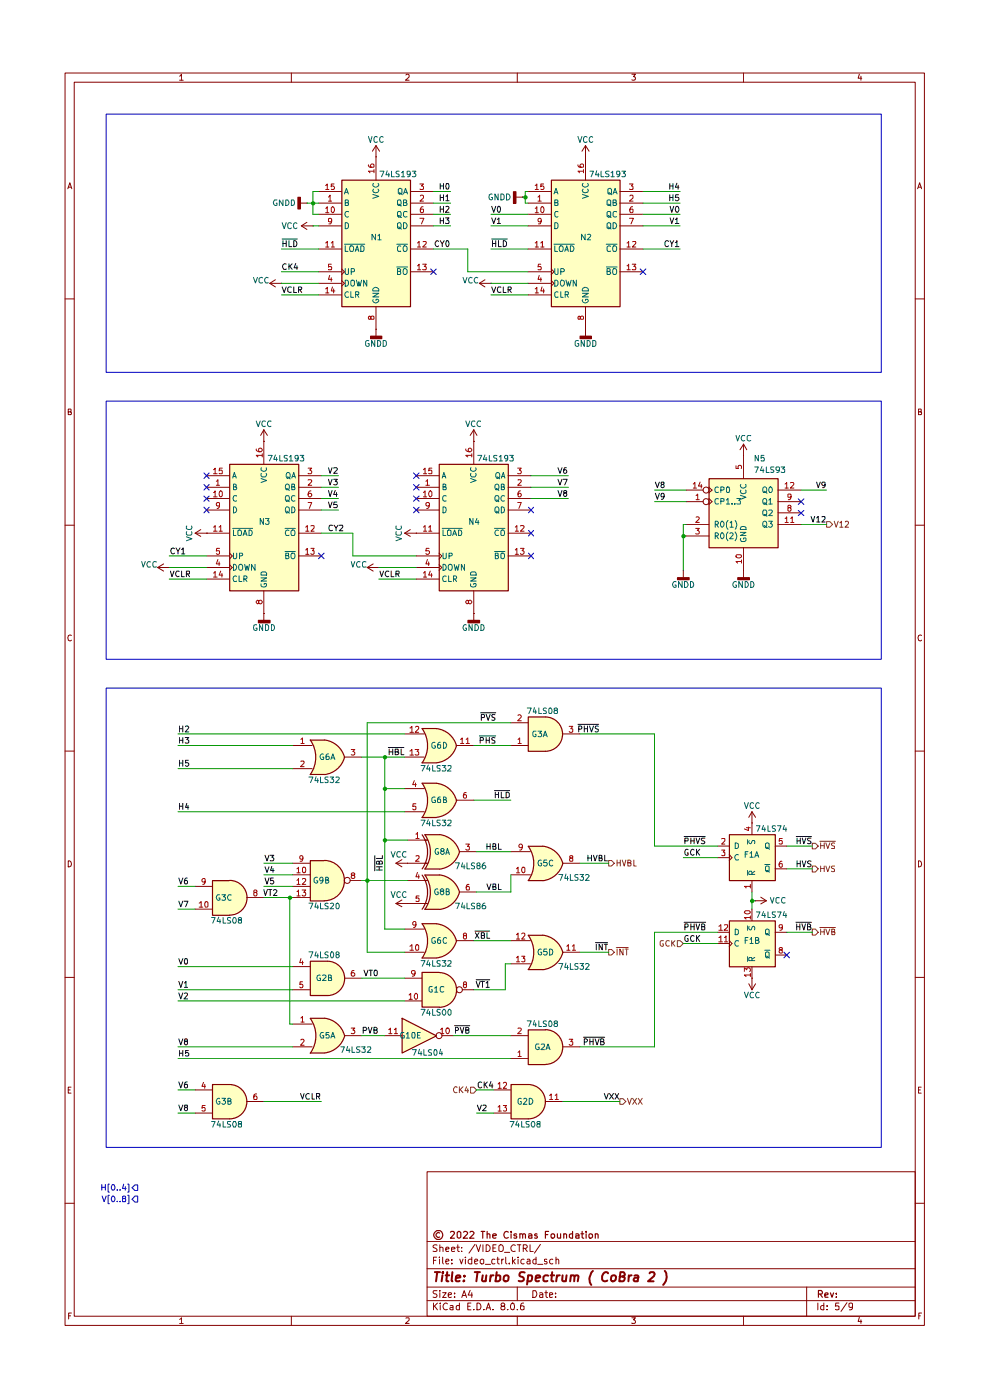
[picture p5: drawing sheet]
<svg xmlns="http://www.w3.org/2000/svg" width="210mm" height="297mm" viewBox="0 0 210 297" stroke-linecap="round" stroke-linejoin="round" font-family="sans-serif">
<g fill="none" stroke="#840000" stroke-width=".21">
<path d="M13.8 15.5h182.3v265.7h-182.3zM15.7 17.4h178.4v261.8h-178.4zM38.1 16.2l.4-.5v1.3M38.1 17h.8M61.8 15.5v1.9M86.1 15.9l.2-.2 .4 .1 .1 .5-.8 .7h.8M109.7 15.5v1.9M134 15.7h.8l-.4 .6h.3v.6h-.7M157.7 15.5v1.9M182.3 15.7l-.3 .9h.8M182.6 16.2v.8M14.5 39.7h.6"/>
<path d="M194.8 39.7h.6M14.4 40l.4-1.2 .4 1.2M194.6 40l.5-1.2 .4 1.2M13.8 63.4h1.9M194.1 63.4h2M14.5 87.4h.4l.2-.2-.1-.4h-.5v1.2h.6l.1-.5-.3-.1M194.8 87.4l.6-.2-.1-.4h-.5v1.2h.6l.1-.5-.1-.1h-.2M13.8 111.4h1.9M194.1 111.4h2M15.2 134.8l-.3-.1a.65 .65 0 0 0-.5 .6 .65 .65 0 0 0 .5 .7l.3-.2M195.5 134.8l-.3-.1a.65 .65 0 0 0-.5 .6 .65 .65 0 0 0 .5 .7l.3-.2M13.8 159.3h1.9"/>
<path d="M194.1 159.3h2M14.5 182.6a.64 .64 0 0 1 .7 .7 .64 .64 0 0 1-.7 .6zM194.8 182.6a.64 .64 0 0 1 .7 .7 .64 .64 0 0 1-.7 .6zM13.8 207.3h1.9M194.1 207.3h2M14.5 231.2h.4M15.1 230.6h-.6v1.3h.6M194.8 231.2h.4M195.4 230.6h-.6v1.3h.6M13.8 255.3h1.9M90.6 248.6h103.5v30.6h-103.5zM194.1 255.3h2"/>
<path d="M14.6 279.1h.4M15.2 278.6h-.6v1.2M38.1 279.9l.4-.3v1.2M61.8 279.2v2M86.1 279.7l.6-.1 .1 .5-.8 .7h.8M90.6 275.9h103.5M90.6 273h103.5M90.6 269.2h103.5M90.6 263.4h103.5M91.9 276.4v1.5M91.9 267.4h.6M92.2 277.1l.6 .8"/>
<path d="M92.6 266.7h-.7v1.4M92.7 273.8l-.8 .1v.4l.6 .2 .2 .4-.2 .3h-.6M92.7 264.2a.6 .6 0 0 0-.8 .1v.4l.8 .4-.2 .4-.6-.1M92.8 276.4l-.9 .9M93.2 266.7v.1M93.2 267.1v1M93.3 273.8v.1M93.3 264.7l.4-.1 .3 .1v.8M93.3 264.1v1.4M93.3 274.2v1M93.4 276.4v.2M93.4 276.9v1"/>
<path d="M93.9 274.2h.8l-.8 1h.8M93.9 266.7v1.2l.2 .2M94.6 267.6l.6-.1-.1-.4-.4 .1-.1 .7 .1 .2h.5M94.6 265l.6-.1-.1-.3h-.4l-.1 .1v.6l.1 .2 .5-.1M94.9 276.6l-.1-.1a.67 .67 0 0 0-.8 .7 .67 .67 0 0 0 .9 .6M95.1 274.7l.7-.1v-.3l-.5-.1-.2 .3 .1 .7h.6M95.5 277h.6v.9M95.8 265l.7-.1-.1-.2-.4-.1-.2 .1v.6l.2 .2 .4-.1M95.8 268v.1M95.8 267.2v.2M96.1 277.3l-.7 .2 .3 .4 .4-.1M96.4 275.1v.1"/>
<path d="M96.4 274.3v.2M96.9 264.6h.5M97.1 264.1v1.2l.3 .2M97.4 277l-.4-.1-.2 .3 .1 .6h.5M97.4 276.4v1.5M97.5 267.1l.4 1 .3-1M98 275.2l.5-1.4 .5 1.4M98 265.4v.1M98 264.7h.1M98.1 274.8h.7M98.7 266.7v.1M98.7 267.1v1"/>
<path d="M99.2 277.1h.5M99.7 273.7l-.4 1h.9M99.9 276.4h-.7v1.5h.7M100.1 267.2h-.6l-.2 .7a.52 .52 0 0 0 .8 .2M100.1 266.7v1.4M100.1 274.2v1M100.5 277.8v.1M100.7 267.6l.6-.1-.1-.4-.4 .1-.1 .7 .1 .2h.5M100.8 264l-1.3 1.9M101 264.1l.5 1.4 .4-1.4M101.2 276.4a.73 .73 0 0 1 .8 .8 .73 .73 0 0 1-.8 .7zM101.9 267.3l.3-.2 .4 .2-.1 .8a.45 .45 0 0 1-.6-.2z"/>
<path d="M102.4 264.1v1.4M102.6 277.8v.1M103 268.2h1.1M103.1 277.9l.5-1.5 .5 1.5M103.1 264.1a.73 .73 0 0 1 .9 .7 .73 .73 0 0 1-.9 .7zM103.3 277.4h.7M104.6 277.8v.1M104.6 264.7h.5M105 267.2l-.4-.1-.3 .4 .1 .6h.6M105.2 264.1h-.6v1.4h.6M105.4 267.1h.5M105.6 266.7v1.2l.3 .2"/>
<path d="M106 264.2l.2-.1a.73 .73 0 0 1 .6 .7 .73 .73 0 0 1-.6 .7l-.4-.2v-1zM106.4 267.1v1M106.5 277.1l-.2-.3 .2-.4h.3l.3 .4-.1 .1-.2 .2h-.4l-.1 .3v.2l.2 .3h.3l.3-.3v-.2l-.3-.3M106.8 267.1l-.3 .1-.1 .3M107 265.7h1.1M107.3 266.7v1.2l.2 .2M107.7 277.8v.1M108 268v.1M108.5 276.5l.2-.1a.9 .9 0 0 1 .3 1.4l-.2 .1a.74 .74 0 0 1-.6-.6 .74 .74 0 0 1 .3-.8zM108.7 266.7v1.4M108.9 267.5l.4 .6M109.3 264.2a.65 .65 0 0 0-.9 .6 .65 .65 0 0 0 .8 .6h.1"/>
<path d="M109.3 267.1l-.6 .6M109.7 277.8v.1M109.7 273v2.9M109.7 279.2v2M109.7 264.1h.8M109.9 266.7v.1M109.9 267.1v1M110.1 264.1v1.4M111 264.8h.6l.2-.2v-.3l-.2-.2h-.6v1.4M111.1 276.4l-.5 .2-.2 1 .3 .3 .5-.1v-.7l-.5-.1-.3 .3M111.2 267.2l-.4-.1-.2 .2-.1 .6a.45 .45 0 0 0 .7 .2M111.3 264.8l.5 .7"/>
<path d="M111.8 267.2h.5l.1 .9M112.4 267.5h-.5l-.1 .3 .1 .3h.5M112.4 264.1v1.4h.7M113 273.8h.6a.81 .81 0 0 1 .3 1 .81 .81 0 0 1-.9 .4zM113.7 267.2l-.3-.1-.3 .2-.1 .6a.45 .45 0 0 0 .7 .2M113.7 266.7v1.4M114 268.2h1.1M114.5 274.3h.6v.9M114.6 264l-1.2 1.9M115.1 274.6l-.6 .1v.5h.6M115.6 274.2h.6M115.8 273.8v1.2l.4 .2"/>
<path d="M116 267.2h-.5v.3l.4 .1 .2 .3-.2 .2h-.4M116.6 274.7l.7-.1-.1-.3h-.6v.9h.6M117.3 267.2l-.4-.1-.2 .2-.1 .6a.45 .45 0 0 0 .7 .2M117.9 275.1v.1M117.9 274.3v.2M117.9 267.3l.2-.2 .3 .1 .1 .9M117.9 266.7v1.4M134 279.6h.8l-.4 .4 .4 .2v.4l-.2 .2-.6-.1M157.7 279.2v2M171.1 273v6.2M173.5 276.4v1.5M174.7 277a.45 .45 0 0 0-.6 .2l.1 .6h.5"/>
<path d="M174.7 276.4v1.5M175.4 277.8v.1M175.4 277v.1M178 276.4h-.7l-.1 .7h.8v.7h-.8M179.7 276.3l-1.3 1.9M180.8 277.1l-.2 .3-.4-.1-.1-.7 .2-.2 .5 .2v.9l-.3 .4h-.3M182.3 279.5l-.3 .8h.8M182.6 280v.8M194.9 279.1h.3M195.5 278.6h-.6v1.2M38.1 280.8h.8"/>
</g>
<g fill="none" stroke="#840000" stroke-width=".25">
<path d="M93.3 261.6l-.5-.1-.3 .3v.4l.3 .3 .5-.1M95.5 261.4l.6-.2 .3 .3-.1 .3-.8 .9h.9M97 261.5l.3-.3 .4 .3v.9l-.3 .3-.4-.3zM98.3 261.4l.2-.2h.3l.4 .5-.9 1h.9M99.7 261.4l.2-.2h.4l.2 .5-.9 1h.9M102.1 261.2h.7M102.4 261.2v1.5M103.3 261.8l.5-.1 .1 .2v.8M103.3 261.2v1.5M104.5 262.2l.8-.1-.1-.3-.4-.1-.3 .2 .1 .7h.6M107.8 261.4a.68 .68 0 0 0-1 .4 .68 .68 0 0 0 .7 .9l.3-.2M108.4 261.2v.2"/>
<path d="M108.4 261.7v1M109.6 261.8l-.3-.1-.3 .2 .1 .3 .5 .1v.3h-.6M110.3 261.8l.4-.1 .2 .2v.8M110.3 261.7v1M110.9 261.9l.1-.2 .5 .2v.8M112.1 261.8l.5-.1 .2 .2v.8M112.8 262.1l-.7 .1v.4h.7M113.9 261.8l-.3-.1-.2 .3 .1 .2h.3l.2 .3-.2 .2-.4-.1M115.7 261.9h.5M116.4 261.2h-.7v1.5M117 261.8h.6v.6l-.2 .3h-.3l-.2-.3zM118.2 261.7v.8l.3 .2 .4-.2"/>
<path d="M118.9 261.7v1M119.6 261.8l.4-.1 .2 .2v.8M119.6 261.7v1M121.5 261.8h-.6l-.1 .6a.45 .45 0 0 0 .7 .2M121.5 261.2v1.5M122.1 261.8l.5-.1 .2 .2v.8M122.8 262.1l-.7 .1v.4h.7M123.2 261.7h.6M123.5 261.2v1.3l.3 .2M124.3 261.2v.2M124.3 261.7v1M125 261.8h.6l.1 .6a.45 .45 0 0 1-.7 .2z"/>
<path d="M126.3 261.8l.4-.1 .2 .2v.8M126.3 261.7v1M173.6 274.5l.8-.1a.45 .45 0 0 0-.2-.6h-.6v1.4M173.9 274.5l.6 .7M175 274.8l.6-.2v-.2l-.4-.1-.2 .2v.7h.6M176.1 274.3l.4 .9 .3-.9M177.4 275.1v.1M177.4 274.4v.1"/>
<circle cx="93" cy="262" r=".95"/>
</g>
<g fill="none" stroke="#840000" stroke-width=".42">
<path d="M92.2 269.9h1.1M92.7 269.9l-.2 1.9M93.8 270.5l-.1 1.3M93.9 269.9v.2M94.5 270.5h.8M94.9 269.9l-.2 1.8 .4 .1M96 269.9l-.2 1.7 .2 .2M96.7 271.1l1-.1-.1-.4a.6 .6 0 0 0-.9 .2v.9h.8M98.4 271.6l.1 .1-.2 .1 .1-.2-.1 .2M98.5 270.6v.2M100.7 269.9h1.1M101.3 269.9l-.3 1.9"/>
<path d="M102.4 270.5l-.2 1.1a.49 .49 0 0 0 .9 0M103.2 270.5l-.2 1.3M104.1 270.5l-.2 1.3M104.7 270.5l-.4 .1-.2 .3M105.3 270.6l.6-.1 .2 .2v.8a.72 .72 0 0 1-1 .2M105.4 269.9l-.3 1.9M107 270.7l.3-.2 .4 .1 .2 .3-.1 .6a.55 .55 0 0 1-.5 .3 .55 .55 0 0 1-.5-.3zM111.3 270a.73 .73 0 0 0-1.1 .3v.3l.8 .4 .1 .5a.79 .79 0 0 1-1.1 .2M112.1 270.6h.7v.9l-.3 .3-.6-.1M112.1 270.5l-.3 2M113.7 271.1l.9-.1-.1-.4a.6 .6 0 0 0-.8 .2v.9h.6M116.3 270.6a.72 .72 0 0 0-1 .3v.7l.2 .2 .6-.1"/>
<path d="M116.8 270.5h.8M117.1 269.9l-.1 1.7 .4 .2M118.1 270.5l-.1 1.3M118.7 270.5l-.4 .1-.2 .3M119.3 270.5v1.2l.5 .1 .2-.2M120.2 270.5l-.2 1.3M121.1 270.7l.3-.2 .4 .1v1.2M121.1 270.5l-.2 1.3M121.9 270.8a.47 .47 0 0 1 .4-.3 .47 .47 0 0 1 .4 .3l-.1 1M125.8 269.6a2.2 2.2 0 0 0-.4 3M129 270.1a.52 .52 0 0 0-.8-.1 1.21 1.21 0 0 0-.2 1.7l.4 .1 .4-.2M129.7 270.7l.6-.2 .4 .4-.1 .6-.4 .3-.5-.1-.1-.2z"/>
<path d="M131.4 270.8l.9-.1 .2-.2-.1-.5-.8-.1-.2 1.9h.7l.3-.2 .1-.5-.4-.3M133.4 270.5l-.1 1.3M134 270.5l-.6 .4M134.6 270.6h.7v1.2M135.4 271l-.7 .1-.3 .3 .3 .4 .6-.1M137.8 270.1l.2-.2h.6l.3 .4-.2 .4-1.2 1.1h1.1M141 269.6l.1 .1a2.26 2.26 0 0 1-.4 2.9"/>
</g>
<g fill="#ffffc2">
<path d="M150.4 101.5h14.6v14.7h-14.6z"/>
<path d="M116.9 38.2h14.6v26.8h-14.6z"/>
<path d="M72.5 38.2h14.5v26.8h-14.5z"/>
<path d="M48.7 98.5h14.6v26.8h-14.6z"/>
<path d="M93.1 98.5h14.7v26.8h-14.7z"/>
<path d="M154.7 177h9.7v9.8h-9.7z"/>
<path d="M114.6 181.9l4.7 1.3a5 5 0 0 1-4.2 3.6z"/>
<path d="M112 179.5h3.1v7.3h-3.1a6.2 6.2 0 0 0 0-7.3z"/>
<path d="M115.1 179.5a5 5 0 0 1 4.3 3.6l-4.8 1.3z"/>
<path d="M154.7 195.3h9.7v9.8h-9.7z"/>
<path d="M115.7 218.4a3.7 3.7 0 0 1 3.6 3.7 3.7 3.7 0 0 1-3.6 3.7z"/>
<path d="M112 218.4h3.7v7.4h-3.7z"/>
<path d="M114.6 200.7l4.7 1.3a5 5 0 0 1-4.2 3.7z"/>
<path d="M112 198.4h3.1v7.3h-3.1a6.2 6.2 0 0 0 0-7.3z"/>
<path d="M115.1 198.3a5 5 0 0 1 4.3 3.7l-4.8 1.3z"/>
<path d="M92.6 179.4l4.8 1.3a5 5 0 0 1-4.2 3.6z"/>
<path d="M90.1 177h3v7.3h-3a6.2 6.2 0 0 0 0-7.3z"/>
<path d="M93.2 177a5 5 0 0 1 4.2 3.7l-4.8 1.2z"/>
<path d="M92.6 188l4.8 1.3a5 5 0 0 1-4.2 3.6z"/>
<path d="M90.1 185.6h3v7.3h-3a6.2 6.2 0 0 0 0-7.3z"/>
<path d="M93.2 185.6a5 5 0 0 1 4.2 3.6l-4.8 1.3z"/>
<path d="M68.8 182.5a4.3 4.3 0 0 1 4.2 4.3 4.3 4.3 0 0 1-4.2 4.2z"/>
<path d="M65.8 182.5h2.9v8.6h-2.9z"/>
<path d="M48.7 186.7a3.7 3.7 0 0 1 3.7 3.7 3.7 3.7 0 0 1-3.7 3.7z"/>
<path d="M45 186.8h3.7v7.3h-3.7z"/>
<path d="M115.7 152.1a3.6 3.6 0 0 1 3.6 3.6 3.6 3.6 0 0 1-3.6 3.6z"/>
<path d="M112 152.1h3.7v7.2h-3.7z"/>
<path d="M92 156.9l4.8 1.3a4.9 4.9 0 0 1-4.2 3.6z"/>
<path d="M89.5 154.5h3v7.3h-3a6.2 6.2 0 0 0 0-7.3z"/>
<path d="M92.6 154.5a4.9 4.9 0 0 1 4.2 3.7l-4.8 1.2z"/>
<path d="M68.2 159.3l4.8 1.3a5 5 0 0 1-4.2 3.7z"/>
<path d="M65.8 157h2.9v7.3h-2.9a6.5 6.5 0 0 0 0-7.3z"/>
<path d="M68.8 156.9a5 5 0 0 1 4.2 3.7l-4.8 1.3z"/>
<path d="M92 168.4l4.8 1.3a5 5 0 0 1-4.2 3.6z"/>
<path d="M89.5 166.1h3v7.3h-3a6.2 6.2 0 0 0 0-7.3z"/>
<path d="M92.6 166.1a4.9 4.9 0 0 1 4.2 3.7l-4.8 1.2z"/>
<path d="M68.2 218.4l4.9 1.3a5 5 0 0 1-4.3 3.6z"/>
<path d="M65.8 216h2.9v7.3h-2.9a6.7 6.7 0 0 0 0-7.3z"/>
<path d="M68.8 216a5 5 0 0 1 4.2 3.6l-4.8 1.3z"/>
<path d="M85.3 216l7.2 3.7-7.2 3.6z"/>
<path d="M112 230a3.6 3.6 0 0 1 3.7 3.7 3.6 3.6 0 0 1-3.7 3.6z"/>
<path d="M108.4 230h3.6v7.3h-3.6z"/>
<path d="M48.7 230a3.6 3.6 0 0 1 3.6 3.7 3.6 3.6 0 0 1-3.6 3.6z"/>
<path d="M45 230h3.7v7.3h-3.7z"/>
<path d="M92 198.3l4.8 1.3a4.9 4.9 0 0 1-4.2 3.6z"/>
<path d="M89.5 195.9h3v7.3h-3a6.2 6.2 0 0 0 0-7.3z"/>
<path d="M92.6 195.9a4.9 4.9 0 0 1 4.2 3.7l-4.8 1.2z"/>
<path d="M69.4 203.9a3.6 3.6 0 0 1 3.7 3.6 3.6 3.6 0 0 1-3.7 3.7z"/>
<path d="M65.8 203.9h3.6v7.3h-3.6z"/>
<path d="M93.1 206.3a3.7 3.7 0 0 1 3.7 3.7 3.7 3.7 0 0 1-3.7 3.7z"/>
<path d="M89.5 206.2h3.6v7.4h-3.6z"/>
</g>
<g fill="none" stroke="#840000" stroke-width=".21">
<path d="M102.9 59.3l-1.2 .8M101.7 60.1l1.2 .8M101.7 60.1h2.4M104.1 60.1h.1M100.5 93.6h.1M100.5 91.2l-.8 1.2M100.5 91.2v2.4M100.5 91.2l.7 1.2M157.7 96.7v4.8M145.5 106.4h3.7M145.5 111.2h4.9M145.5 104h3.7"/>
<path d="M145.5 113.7h4.9M150.4 105.7l.6 .7-.6 .6M150.4 103.4l.6 .6-.6 .6M157.7 116.2v4.8M165 106.4h4.9M165 111.2h4.9M165 104h4.9M165 108.8h4.9"/>
<circle cx="149.8" cy="106.4" r=".64"/>
<circle cx="149.8" cy="104" r=".64"/>
</g>
<path d="M150.4 101.6h14.7v14.6h-14.7z" fill="none" stroke="#840000" stroke-width=".25"/>
<g fill="none" stroke="#006464" stroke-width=".21">
<path d="M151.7 111.2h.6l.1-.4-.3-.2h-.4v1.2M151.7 113.7h.4l.3-.2-.3-.5h-.4v1.3M152 111.2l.4 .6M152 113.7l.4 .6M152.4 105.8l-.3-.1a.67 .67 0 0 0-.5 .6 .67 .67 0 0 0 .3 .6l.5-.1M152.4 103.4l-.3-.1a.67 .67 0 0 0-.5 .5 .67 .67 0 0 0 .3 .7l.5-.1M152.9 106.3h.6l.1-.5-.7-.1v1.2M152.9 104l.6-.1 .1-.5-.7-.1v1.2M153 110.7l.2-.1a.68 .68 0 0 1 .4 .6 .68 .68 0 0 1-.4 .6 .81 .81 0 0 1-.2-1.1zM153 113.1l.2-.1a.68 .68 0 0 1 .4 .7 .68 .68 0 0 1-.4 .6 .81 .81 0 0 1-.2-1.2zM154.1 106.1l.3-.4v1.2M154.1 106.9h.7"/>
<path d="M154.2 103.4l.3-.1a.91 .91 0 0 1 .1 1.2h-.3l-.2-.2zM154.4 110.4l-.3 .5v.9l.3 .5M154.4 112.9l-.3 .5v.8l.3 .5M154.9 110.9l.3-.3v1.2M154.9 113.2l.4-.2 .2 .4-.7 .9h.7M154.9 111.8h.6M155.3 106.8v.1M155.9 106.8v.1M156 110.4a1.44 1.44 0 0 1 0 1.9M156 112.9a1.44 1.44 0 0 1 0 1.8M156.3 105.7h.8l-.4 .5 .4 .1v.5h-.8M157.1 112.9h1.1l-1.1 .7h1.1"/>
<path d="M157.1 105.1l1.1 .4-1.1 .4M157.1 114.2v.3l.2 .4h.7l.2-.3v-.5h-.5v.3M157.1 104v.2a.67 .67 0 0 0 .5 .5 .67 .67 0 0 0 .6-.2v-.5M157.1 102.8a.61 .61 0 0 0 .4 .8 .61 .61 0 0 0 .7-.3v-.5M157.2 111.8h.9l.1 .1v.4h-1.1zM161.9 103.5l.2-.2 .4 .1a.87 .87 0 0 1 0 1.1h-.5l-.2-.4zM161.9 105.9l.2-.2 .5 .2v.6l-.1 .4h-.5l-.2-.4zM162 110.7h.5l.1 .3v.7l-.3 .1h-.3l-.2-.4zM162 108.2h.5a.77 .77 0 0 1-.2 1.2l-.3-.1a.87 .87 0 0 1 0-1.1zM162 111.5l.7 .4M162 104.2l.7 .4M162 109.1h.3l.4 .4"/>
<path d="M162 106.7h.3l.4 .4M163.1 110.6h.7l-.4 .5 .3 .1 .1 .4-.2 .2h-.4l-.1-.1M163.1 108.3l.6-.1 .1 .2-.1 .3-.6 .7h.7M163.1 106.1l.3-.4v1.2M163.1 106.9h.7M163.2 103.4l.2-.1a.6 .6 0 0 1 .4 .7 .6 .6 0 0 1-.6 .5l-.1-.4z"/>
</g>
<g fill="none" stroke="#a90000" stroke-width=".21">
<path d="M156.1 98.8v.6h.5l-.1-.4 .3-.3 .4 .1v.6M147.1 102.7l.3-.3v1.1M147.1 103.5h.6M147.6 112.1h.7l-.4 .4 .4 .3v.3l-.1 .2-.6-.1M147.7 105.2l.3-.4v1.2M147.7 109.7l.4-.1 .2 .4-.7 .8h.7M147.7 106h.6M148.5 102.3l-.3 .8h.7M148.8 102.8v.7M156.1 117.9l.2-.2h.8l.2 .2a.64 .64 0 0 1-.6 .5 .64 .64 0 0 1-.6-.4zM157.3 119.1h-1.2l.4 .4M157.3 118.8v.7"/>
<path d="M166.5 110l.4-.4v1.2M166.5 102.7l.4-.3v1.1M166.5 110.8h.7M166.5 103.5h.7M167.3 107.7l-.2-.1 .2-.4 .4 .1v.4h-.4l-.2 .2v.4l.2 .2h.3l.2-.3-.1-.4-.1-.1M167.7 110l.4-.4v1.2M167.7 102.4h.5l.2 .3-.8 .8h.8M167.7 110.8h.7M167.8 105.3l-.1 .2h-.5l-.1-.6 .6-.1 .1 .2-.2 .9-.4 .1"/>
</g>
<path d="M175.3 110.7h.7l.6 .5-.6 .6h-.7z" fill="#fff"/>
<path d="M175.3 110.7h.7l.6 .5-.6 .6h-.7zM177 110.6l.4 1.2 .4-1.2M178.1 110.9l.4-.3v1.2M178.1 111.8h.7M179.3 110.7l.4-.1 .3 .3-.8 .9h.8" fill="none" stroke="#725600" stroke-width=".21"/>
<path d="M99.3 131.6h2.4v.5h-2.4zM143.7 122.6h2.5v.4h-2.5zM156.5 122.6h2.5v.4h-2.5z" fill="none" stroke="#840000" stroke-width=".25"/>
<path d="M143.7 122.8h2.5M156.5 122.8h2.5" fill="none" stroke="#840000" stroke-width=".42"/>
<path d="M79.2 119.6l-1.3 .8M85.8 113.1l1.2 .7M85.8 113.1h2.5M87 112.3l-1.2 .8M88.3 113.1h.1M77.9 120.4l1.3 .8M77.9 120.4h2.4M80.3 120.4h.1M144.9 121h.1M144.9 121v1.5M157.7 121h.1M157.7 121v1.5" fill="none" stroke="#840000" stroke-width=".21"/>
<path d="M118.4 99.2l.4 1.2 .4-1.2M120.1 99.2l-.4 .1-.2 .9a.35 .35 0 0 0 .4 .2 .35 .35 0 0 0 .3-.2v-.3l-.2-.3-.5 .3" fill="none" stroke="#0f0f0f" stroke-width=".21"/>
<path d="M99.3 131.6h2.4v.5h-2.4z" fill="#840000"/>
<path d="M100.5 130.1h.1M100.5 130.1v1.5" fill="none" stroke="#840000" stroke-width=".21"/>
<path d="M123.1 71.3h2.3v.5h-2.3z" fill="none" stroke="#840000" stroke-width=".25"/>
<path d="M123.1 71.3h2.3v.5h-2.3z" fill="#840000"/>
<path d="M124.2 69.8h.1M124.2 69.8v1.5" fill="none" stroke="#840000" stroke-width=".21"/>
<path d="M108.9 40.7h.5v2.4h-.5z" fill="none" stroke="#840000" stroke-width=".25"/>
<path d="M108.9 40.7h.5v2.4h-.5z" fill="#840000"/>
<g fill="none" stroke="#840000" stroke-width=".21">
<path d="M79.8 33.3h.1M79.8 30.9l-.8 1.2M79.8 30.9v2.4M79.8 30.9l.7 1.2M124.2 33.3h.1M124.2 30.9v7.3M124.2 30.9l-.8 1.2M124.2 30.9l.8 1.2M58.4 59.3l-1.2 .8M109.4 41.8h1.4M110.8 41.8h.1M112 43.1h4.9"/>
<path d="M112 45.5h4.9M112 52.8h4.9M112 57.7h4.9M112 40.6h4.9M112 47.9h4.9M116.9 59.5l.6 .6-.6 .6M116.9 57.1l.6 .6-.6 .5M131.5 43.1h4.9M131.5 45.5h4.9M131.5 52.8h4.9M131.5 57.7h4.9M131.5 40.6h4.9"/>
<path d="M131.5 47.9h4.9M57.2 60.1h2.5M57.2 60.1l1.2 .8M59.7 60.1h.1M112 62.6h4.9M112 60.1h4.9M124.2 65v4.8"/>
</g>
<path d="M117 38.2h14.5v26.9h-14.5zM63.2 41.9h.5v2.4h-.5z" fill="none" stroke="#840000" stroke-width=".25"/>
<g fill="none" stroke="#006464" stroke-width=".21">
<path d="M123.7 38.9l-.2 .3a.65 .65 0 0 0 .7 .5 .65 .65 0 0 0 .6-.5l-.2-.3M117.5 41.1l.4-1.1 .5 1.1M117.5 51.8h4.3M117.7 43h.4l.3-.2-.2-.4h-.5v1.2l.7-.1v-.4l-.3-.1M117.7 52.2v1.1h.6M117.7 59.4h.3l.4 .4v.6l-.4 .3h-.3zM117.7 57v1l.2 .2 .5-.1v-1.1M117.7 47.2h.3l.4 .4v.6l-.4 .3h-.3zM117.7 40.8h.5M118.4 45l-.5-.1-.2 .2 .1 .8 .2 .2 .4-.1M118.7 52.3l.3-.1 .4 .1 .1 .6-.2 .4h-.5l-.2-.4zM119 57.7l.6-.1 .1-.4-.2-.2h-.5v1.2"/>
<path d="M119.1 59.4l.5 .2a.79 .79 0 0 1-.2 1.1h-.3a.86 .86 0 0 1 0-1.3zM119.8 53.3l.4-1.1 .4 1.1M119.9 53h.6M120.1 59.4l.3 1.3 .2-.9 .2 .9 .4-1.3M121 52.2a.66 .66 0 0 1 .7 .3 .66 .66 0 0 1-.2 .8h-.5zM122.3 59.4v1.3l-.7-1.3v1.3M123.5 41.2l1.3 .5-1.3 .4M123.7 40.1l-.2 .3a.65 .65 0 0 0 .7 .5 .65 .65 0 0 0 .6-.5l-.2-.3M128.6 51.8h2.3M128.6 56.6h2.3M128.8 57.6h.6v-.5l-.6-.1v1.2h.5l.2-.4-.3-.2M128.8 42.6l.1-.2h.5l.1 .2v.8l-.2 .2-.5-.2z"/>
<path d="M128.8 45l.1-.1h.5l.1 .1v.9l-.2 .2-.5-.2zM128.8 47.4l.2-.2 .5 .2v.9l-.2 .2-.5-.2zM128.9 43.3h.3l.4 .4M128.9 40.1l.3-.1 .5 .1v.9l-.2 .1h-.4l-.2-.1zM128.9 45.7l.7 .4M128.9 48.2l.7 .4M129.1 40.9l.7 .4M129.5 52.2a.45 .45 0 0 0-.7 .2v.7l.1 .2h.6M130 43l.6-.1v-.5h-.6v1.2l.7-.1 .1-.3-.3-.2M130 41.1l.5-1.1 .4 1.1M130 47.2a.65 .65 0 0 1 .8 .7 .65 .65 0 0 1-.8 .6zM130.2 52.2a.46 .46 0 0 1 .6 .4l-.2 .7h-.5l-.1-.1a.82 .82 0 0 1 .2-1z"/>
<path d="M130.2 57a.46 .46 0 0 1 .6 .4v.4a.46 .46 0 0 1-.6 .4 .86 .86 0 0 1 0-1.2zM130.2 40.8h.6M130.8 45l-.6-.1-.2 .2 .1 .8 .4 .2 .3-.1M118.4 62a.45 .45 0 0 0-.7 .1v.7l.2 .3 .5-.1M119 61.9v1.2h.5M119.9 62.5h.6l.1-.5-.7-.1v1.2M120.2 62.5l.4 .6M123.5 62.2h1.3l-1.3 .8h1.3M123.6 63.6l-.1 .1a.64 .64 0 0 0 .6 .6 .64 .64 0 0 0 .7-.5l-.2-.3h-.4v.3M123.6 61.2a.67 .67 0 0 1 .8-.2 .67 .67 0 0 1 .4 .7h-1.3z"/>
</g>
<g fill="none" stroke="#a90000" stroke-width=".21">
<path d="M113.5 39.4l.4-.4v1.2M115.3 39h-.6v.6l.4-.1 .3 .2-.1 .4h-.6M122.6 35l.2 .5h.9l.1-.5-.2-.2h-.3l-.3 .2v.3l.3 .2M123.8 36.3h-1.2l.3 .4M123.8 36v.7M133.5 39h.8l-.4 .5 .4 .1v.5h-.8M113.5 44.2l.4-.3v1.2M113.5 51.6l.4-.4v1.2M113.5 45.1h.7M113.5 52.4h.7M113.5 40.2h.7M114.1 41.8l.4-.4v1.3"/>
<path d="M114.1 42.7h.7M114.4 58.4l-.3 .9h.8M114.7 51.6l.4-.4v1.2M114.7 56h-.5l-.1 .6h.6v.6l-.6-.1M114.7 52.4h.7M114.7 58.9v.8M114.8 46.8a.35 .35 0 0 1-.3 .3 .35 .35 0 0 1-.4-.3v-.2a.35 .35 0 0 1 .4-.3 .35 .35 0 0 1 .3 .3l-.2 .8-.4 .1M115 43.9a.68 .68 0 0 1 .4 .6 .68 .68 0 0 1-.4 .6l-.3-.2v-.8zM133 51.6l.3-.4v1.2M133 56.4h.2l.1-.4v1.2M133 52.4h.7M133 57.2h.7"/>
<path d="M133.5 46.3h.9l-.5 1.2M133.6 41.6l.2-.2h.3l.2 .2v.4l-.8 .7h.8M134.1 56h.8l-.5 .6h.4l.1 .1-.1 .5-.7-.1M134.2 51.3l.6-.1 .1 .4-.8 .8h.8M134.2 43.9h-.3a.93 .93 0 0 0-.2 1.1l.4 .1 .2-.1v-.6h-.6l-.1 .1M113.5 61.3l.4-.3v1.1M113.5 62.1h.7M115 60.9l-.3 .8h.8M115.3 61.3v.8M123.1 67.3l.3-.2 .4 .1-.1 .5h-.4l-.3-.6h-.3v.6h.3l.1-.1"/>
</g>
<path d="M63.2 41.9h.5v2.4h-.5z" fill="#840000"/>
<g fill="none" stroke="#840000" stroke-width=".21">
<path d="M79.8 33.3v4.9M63.7 43.1h1.4M63.9 47.9l1.2 .8M63.9 47.9h2.5M65.1 43.1h.1M65.1 47.2l-1.2 .7M66.4 47.9h.1M67.6 43.1h4.9M67.6 47.9h4.9M67.6 45.5h4.9M67.6 52.8h4.9M67.6 57.7h4.9"/>
<path d="M67.6 40.6h4.9M72.5 59.5l.6 .6-.6 .6M72.5 57.1l.6 .6-.6 .5M87 43.1h4.9M87 47.9h4.9M87 45.5h4.9M87 52.8h4.9M87 57.7h4.9M87 40.6h4.9M67.6 62.6h4.9M67.6 60.1h4.9M79.8 65v4.8"/>
</g>
<path d="M72.5 38.2h14.6v26.9h-14.6zM78.6 71.3h2.4v.5h-2.4z" fill="none" stroke="#840000" stroke-width=".25"/>
<g fill="none" stroke="#006464" stroke-width=".21">
<path d="M79.2 38.9l-.1 .3a.65 .65 0 0 0 .6 .5 .65 .65 0 0 0 .6-.5l-.1-.3M73.1 41.1l.4-1.1 .4 1.1M73.1 51.8h4.3M73.1 40.8h.6M73.2 43h.5l.2-.2-.2-.4h-.5v1.2l.7-.1v-.4l-.2-.1M73.2 52.2v1.1h.6M73.2 59.4l.5 .1 .2 .3v.6l-.3 .3h-.4zM73.2 57v1l.3 .2 .4-.1v-1.1M73.2 47.2h.4l.3 .4v.6l-.3 .3h-.4zM73.9 45l-.5-.1a.66 .66 0 0 0-.2 .7 .66 .66 0 0 0 .5 .5l.2-.1M74.4 52.2a.46 .46 0 0 1 .6 .4l-.2 .7h-.5l-.1-.1a.82 .82 0 0 1 .2-1zM74.4 59.6l.3-.2 .5 .2v.8l-.3 .3h-.2l-.3-.3z"/>
<path d="M74.5 57.7l.7-.1v-.5l-.2-.1h-.5v1.2M75.4 53.3l.4-1.1 .3 1.1M75.4 53h.6M75.6 59.4l.3 1.3 .2-.9 .3 .9 .3-1.3M76.5 52.2h.4l.3 .2v.7l-.2 .2h-.5zM77.8 59.4v1.3l-.7-1.3v1.3M79.1 41.2l1.2 .5-1.2 .4M79.2 40.1l-.1 .3a.6 .6 0 0 0 .7 .5 .6 .6 0 0 0 .5-.7l-.1-.1M84.2 51.8h2.2M84.2 56.6h2.2M84.3 57.6h.5l.2-.4-.3-.2h-.4v1.2h.5l.2-.1v-.4l-.3-.1M84.3 42.6l.2-.2h.4l.1 .2a.65 .65 0 0 1-.4 1l-.3-.2z"/>
<path d="M84.3 45l.2-.1h.4a.86 .86 0 0 1-.1 1.2l-.5-.2zM84.3 47.4l.5-.2a.86 .86 0 0 1 0 1.3l-.5-.2zM84.5 43.3h.2l.5 .4M84.5 40.1l.2-.1 .6 .1v.9l-.2 .1h-.4l-.2-.1zM84.5 45.7l.7 .4M84.5 48.2l.7 .4M84.7 40.9l.6 .4M85 52.2a.45 .45 0 0 0-.7 .2v.7l.2 .2h.5M85.6 43h.4l.3-.2-.2-.4h-.5v1.2l.7-.1 .1-.3-.4-.2M85.6 41.1l.4-1.1 .4 1.1M85.6 47.2a.65 .65 0 0 1 .8 .7 .65 .65 0 0 1-.8 .6zM85.8 52.2h.3a.67 .67 0 0 1 0 1.1h-.4l-.1-.1a.82 .82 0 0 1 .2-1z"/>
<path d="M85.8 57l.3 .1a.74 .74 0 0 1 .2 1l-.5 .1a.86 .86 0 0 1 0-1.2zM85.8 40.8h.6M86.4 45l-.6-.1-.2 .2 .1 .8 .2 .2 .5-.1M73.9 62a.61 .61 0 0 0-.8 .3 .61 .61 0 0 0 .3 .8l.5-.1M74.4 61.9v1.2h.6M75.4 62.5h.6l.1-.5-.7-.1v1.2M75.8 62.5l.3 .6M79.1 62.2h1.2l-1.2 .8h1.2M79.2 63.6l-.1 .1a.64 .64 0 0 0 .6 .6 .64 .64 0 0 0 .6-.5l-.1-.3h-.4v.3M79.2 61.2a.67 .67 0 0 1 .7-.2 .67 .67 0 0 1 .4 .7h-1.2z"/>
</g>
<g fill="none" stroke="#a90000" stroke-width=".21">
<path d="M69.1 39.4l.3-.4v1.2M70.9 39h-.6v.6l.4-.1 .2 .2v.4h-.6M78.1 35l.3 .5h.8l.1-.5-.1-.2h-.4l-.2 .2v.3l.2 .2M79.3 36.3h-1.2l.4 .4M79.3 36v.7M89.1 39h.7l-.4 .5 .4 .1v.5h-.7M69.1 44.2l.3-.3v1.2M69.1 51.6l.3-.4v1.2M69.1 45.1h.7M69.1 52.4h.7M69.1 40.2h.7M69.7 41.8l.3-.4v1.3"/>
<path d="M69.7 42.7h.7M69.9 58.4l-.2 .9h.7M70.3 51.6l.3-.4v1.2M70.3 56h-.6v.6h.6v.6l-.6-.1M70.3 52.4h.6M70.3 58.9v.8M70.4 46.8a.42 .42 0 0 1-.7 .2l.1-.6a.36 .36 0 0 1 .6 .2l-.2 .8-.4 .1M70.5 43.9a.68 .68 0 0 1 .5 .6 .68 .68 0 0 1-.5 .6l-.2-.2v-.8zM88.6 51.6l.3-.4v1.2M88.6 56.4l.3-.4v1.2M88.6 52.4h.6M88.6 57.2h.6"/>
<path d="M89.1 46.3h.8l-.5 1.2M89.2 41.6l.1-.2 .4 .1 .1 .5-.7 .7h.7M89.7 56h.7l-.4 .6h.3v.6l-.6-.1M89.7 51.3l.6-.1 .1 .4-.7 .8h.7M89.7 43.9h-.2a.93 .93 0 0 0-.3 1.1l.4 .1 .2-.1v-.6h-.6v.1M69.1 61.3l.3-.3v1.1M69.1 62.1h.7M70.5 60.9l-.2 .8h.7M70.8 61.3v.8M78.7 67.3l.2-.2 .4 .1-.1 .5h-.5l-.1-.6h-.4v.6h.4l.1-.1"/>
</g>
<path d="M78.6 71.3h2.4v.5h-2.4z" fill="#840000"/>
<g fill="none" stroke="#840000" stroke-width=".21">
<path d="M79.8 69.8h.1M79.8 69.8v1.5M56 93.6v4.9M100.5 93.6v4.9M157.7 96.7h.1M157.7 94.2l-.7 1.2M157.7 94.2v2.5M157.7 94.2l.7 1.2M34.7 119.6l-1.3 .8M43.9 103.4h4.8M43.9 105.7h4.8M43.9 113.1h4.8"/>
<path d="M43.9 117.9h4.8M43.9 100.9h4.8M43.9 108.2h4.8M48.7 119.8l.6 .6-.6 .6M48.7 117.3l.6 .6-.6 .7M63.3 103.4h4.9M63.3 105.7h4.9M63.3 113.1h4.9M63.3 117.9h4.9M63.3 100.9h4.9M63.3 108.2h4.9M88.3 103.4h4.8"/>
<path d="M88.3 105.7h4.8M88.3 113.1h4.8M88.3 117.9h4.8M88.3 100.9h4.8M88.3 108.2h4.8M93.1 119.8l.6 .6-.6 .6M93.1 117.3l.6 .6-.6 .7M107.8 103.4h4.8M107.8 105.7h4.8M107.8 113.1h4.8M107.8 117.9h4.8M107.8 100.9h4.8"/>
<path d="M107.8 108.2h4.8M33.4 120.4h2.5M33.4 120.4l1.3 .8M35.9 120.4h.1M43.9 122.8h4.8M43.9 120.4h4.8M56 125.3v4.8M88.3 122.8h4.8M88.3 120.4h4.8M100.5 125.3v4.8"/>
</g>
<path d="M48.7 98.5h14.7v26.8h-14.7zM93.2 98.5h14.6v26.8h-14.6zM54.8 131.6h2.5v.5h-2.5z" fill="none" stroke="#840000" stroke-width=".25"/>
<g fill="none" stroke="#006464" stroke-width=".21">
<path d="M55.5 99.2l-.1 .5a.61 .61 0 0 0 .8 .3 .61 .61 0 0 0 .3-.8M99.9 99.2l-.1 .5a.61 .61 0 0 0 .8 .3 .61 .61 0 0 0 .3-.8M49.4 101.4l.3-1.2 .4 1.2M49.4 112.1h4.2M49.4 101.1h.6M49.5 103.3l.5-.1v-.4l-.5-.1v1.2h.5l.2-.4-.3-.2M49.5 112.4v1.2h.5M49.5 119.7a.64 .64 0 0 1 .7 .7 .64 .64 0 0 1-.7 .6zM49.5 117.3v1.1l.2 .1 .4-.1 .1-.1v-1M49.5 107.5a.64 .64 0 0 1 .7 .7 .64 .64 0 0 1-.7 .6zM50.2 105.2h-.5a.61 .61 0 0 0-.3 .7 .61 .61 0 0 0 .8 .4M50.5 112.6l.5-.2a.86 .86 0 0 1 .1 1.2h-.5l-.1-.1z"/>
<path d="M50.7 119.9l.3-.2 .4 .2 .1 .7-.4 .4-.4-.2zM50.8 117.9h.6l.1-.4-.2-.2h-.5v1.2M51.6 113.6l.4-1.2 .4 1.2M51.7 113.3h.5M51.9 119.7l.3 1.3 .2-.9 .3 .9 .2-1.3M52.8 112.4a.66 .66 0 0 1 .7 .5 .66 .66 0 0 1-.2 .7h-.5zM54.1 119.7v1.3l-.8-1.3v1.3M55.4 101.5l1.2 .4-1.2 .5M55.5 100.4l-.1 .5 .2 .3h.7l.3-.4-.1-.4M60.4 112.1h2.3M60.4 117h2.3M60.6 117.9h.5l.1-.5-.6-.1v1.2h.4l.3-.4-.3-.2"/>
<path d="M60.6 102.9l.2-.2a.46 .46 0 0 1 .6 .4l-.2 .8h-.5l-.2-.4zM60.6 107.7l.2-.2a.46 .46 0 0 1 .6 .4v.5a.46 .46 0 0 1-.6 .4 .9 .9 0 0 1-.2-1.1zM60.7 105.2h.5a.77 .77 0 0 1-.2 1.1h-.2a.86 .86 0 0 1-.1-1.1zM60.8 103.6l.6 .5M60.8 106.1l.6 .3M60.8 108.5l.6 .4M61 101.2l.5 .4M61.3 112.5l-.3-.1a.67 .67 0 0 0-.5 .5 .67 .67 0 0 0 .3 .7l.5-.1M61.8 112.6l.5-.2a.86 .86 0 0 1 .1 1.2h-.5l-.2-.3zM61.9 103.3h.4l.2-.2v-.3l-.6-.1v1.2h.6l.1-.4-.3-.2M61.9 101.4l.4-1.2 .4 1.2M61.9 107.5a.64 .64 0 0 1 .7 .7 .64 .64 0 0 1-.7 .6z"/>
<path d="M62 101.1h.6M62.6 105.2h-.5a.61 .61 0 0 0-.3 .7 .61 .61 0 0 0 .8 .4M93.8 101.4l.3-1.2 .5 1.2M93.8 112.1h4.2M93.9 101.1h.6M94 103.3l.5-.1 .1-.4-.6-.1v1.2h.6l.1-.4-.1-.2h-.3M94 112.4v1.2h.6M94 119.7a.64 .64 0 0 1 .7 .7 .64 .64 0 0 1-.7 .6zM94 117.3v1.1l.1 .1 .5-.1 .1-.1v-1M94 107.5a.64 .64 0 0 1 .7 .7 .64 .64 0 0 1-.7 .6zM94.7 105.2h-.6a.61 .61 0 0 0-.2 .7 .61 .61 0 0 0 .8 .4M94.9 112.6l.3-.2 .5 .2v.9l-.2 .1h-.4l-.2-.1z"/>
<path d="M95.2 119.9l.5-.2a.86 .86 0 0 1 0 1.3 .46 .46 0 0 1-.6-.4zM95.2 117.9h.6v-.6h-.6v1.2M96 113.6l.4-1.2 .5 1.2M96.2 113.3h.6M96.3 119.7l.3 1.3 .3-.9 .2 .9 .3-1.3M97.3 112.4a.66 .66 0 0 1 .6 .5 .66 .66 0 0 1-.2 .7h-.4zM98.5 119.7v1.3l-.6-1.3v1.3M99.8 101.5l1.2 .4-1.2 .5M99.9 100.4l-.1 .5 .3 .3h.7l.2-.4-.1-.4M104.9 112.1h2.2M104.9 117h2.2M105.1 117.9h.5l.1-.5-.6-.1v1.2l.6-.1v-.3l-.2-.2"/>
<path d="M105.1 102.9l.2-.2 .4 .2 .1 .6-.1 .4h-.5l-.2-.4zM105.1 107.7l.2-.2 .4 .2 .1 .7-.3 .4-.4-.2zM105.2 105.2h.5a.77 .77 0 0 1-.2 1.1h-.3a.87 .87 0 0 1 0-1.1zM105.2 103.6l.6 .5M105.2 100.4l.3-.2 .3 .1a.87 .87 0 0 1 0 1.1h-.5l-.1-.3zM105.2 106.1h.3l.3 .3M105.2 108.5l.6 .4M105.4 101.2l.6 .4M105.7 112.5a.61 .61 0 0 0-.7 .3 .61 .61 0 0 0 .2 .8l.5-.1M106.3 112.6l.5-.2a.86 .86 0 0 1 0 1.2h-.4l-.1-.1zM106.3 117.5l.1-.2h.4a.86 .86 0 0 1 0 1.2l-.5-.1zM106.3 103.3h.5l.1-.2v-.3l-.6-.1v1.2h.6l.1-.4-.2-.2"/>
<path d="M106.3 101.4l.5-1.2 .3 1.2M106.3 107.5a.64 .64 0 0 1 .7 .7 .64 .64 0 0 1-.7 .6zM106.4 101.1h.6M107 105.2h-.5a.61 .61 0 0 0-.3 .7 .61 .61 0 0 0 .8 .4M50.2 122.3l-.2-.1a.67 .67 0 0 0-.6 .5 .67 .67 0 0 0 .3 .7l.5-.1M50.7 122.2v1.2h.6M51.7 122.8h.5l.2-.2-.1-.3-.6-.1v1.2M52 122.8l.4 .6M55.4 123.9v.4a.61 .61 0 0 0 .8 .2 .61 .61 0 0 0 .3-.7h-.5v.2M55.4 122.6h1.2l-1.2 .7h1.2M55.4 121.5l.2-.2h.7l.3 .4v.3h-1.2zM94.7 122.3l-.3-.1a.67 .67 0 0 0-.5 .5 .67 .67 0 0 0 .2 .7l.6-.1"/>
<path d="M95.2 122.2v1.2h.6M96.2 122.8h.6v-.5l-.6-.1v1.2M96.4 122.8l.5 .6M99.8 123.9v.4a.61 .61 0 0 0 .8 .2 .61 .61 0 0 0 .3-.7h-.4v.2M99.8 122.6h1.2l-1.2 .7h1.2M99.8 121.5l.3-.2h.7l.2 .4v.3h-1.2z"/>
<circle cx="61.1" cy="100.9" r=".58"/>
<circle cx="62.1" cy="117.9" r=".57"/>
</g>
<g fill="none" stroke="#a90000" stroke-width=".21">
<path d="M45.3 99.6l.3-.3v1.2M47.2 99.3h-.6l-.1 .6 .1-.2h.4l.2 .2v.5h-.7M54.4 95.2l.1 .5 .9 .1 .2-.2v-.3l-.2-.2-.5 .1v.5l.2 .1M55.6 96.6h-1.2l.3 .3M55.6 96.3v.6M65.4 99.3h.7l-.4 .4 .4 .3-.1 .4h-.6M89.8 99.6l.4-.3v1.2M91.6 99.3h-.6l-.1 .6 .2-.2h.3l.2 .2v.5h-.7M98.8 95.2a.72 .72 0 0 0 .5 .6 .72 .72 0 0 0 .8-.2v-.3l-.3-.2h-.2l-.3 .2v.3l.3 .2M100.1 96.6h-1.3l.4 .3M100.1 96.3v.6M109.8 99.3h.8l-.5 .4 .5 .3-.1 .4h-.7"/>
<path d="M45.3 104.5h.2l.1-.4v1.3M45.3 111.8l.3-.3v1.2M45.3 105.4h.8M45.3 112.7h.8M45.3 100.5h.8M45.9 102.1l.3-.3v1.2M45.9 103h.7M46.2 118.7l-.3 .9h.7M46.5 111.8l.3-.3v1.2M46.5 112.7h.7M46.5 119.2v.8M46.6 104.3l.3-.2 .3 .3v.8l-.3 .2a.72 .72 0 0 1-.3-1.1z"/>
<path d="M46.6 116.3h-.6l-.1 .6 .6-.1 .1 .6-.2 .2h-.3l-.2-.2M46.6 107.1v.2a.42 .42 0 0 1-.6-.1 .42 .42 0 0 1 0-.5h.6v.8l-.2 .3-.3 .1M64.9 111.8l.3-.3v1.2M64.9 116.7l.3-.4v1.3M64.9 112.7h.6M64.9 117.6h.6M65.4 101.9l.6-.1 .1 .1-.1 .4-.6 .7h.7M65.4 106.6h.7l-.5 1.3M66 111.6h.6v.4l-.6 .7h.6M66 116.3h.6l-.3 .5 .3 .1v.5l-.1 .2h-.4l-.1-.2M66 104.1l-.5 .2a.82 .82 0 0 0 .1 1.1h.3l.2-.2v-.3l-.2-.3h-.3l-.2 .3M89.8 104.5l.4-.4v1.3"/>
<path d="M89.8 111.8l.4-.3v1.2M89.8 105.4h.7M89.8 112.7h.7M89.8 100.5h.7M90.3 102.1l.4-.3v1.2M90.3 103h.8M90.7 118.7l-.4 .9h.8M90.9 111.8l.4-.3v1.2M90.9 112.7h.7M90.9 119.2v.8M91 116.3h-.6l-.1 .6 .6-.1 .2 .2v.3l-.3 .3h-.3l-.2-.2M91.1 104.2l.3-.1 .2 .3v.8l-.2 .2a.71 .71 0 0 1-.3-1.2z"/>
<path d="M91.1 107.1l-.1 .2a.42 .42 0 0 1-.5-.1 .42 .42 0 0 1-.1-.5l.4-.1a.72 .72 0 0 1 .3 .7 .72 .72 0 0 1-.6 .6M109.3 111.8l.3-.3v1.2M109.3 116.7l.3-.4v1.3M109.3 112.7h.7M109.3 117.6h.7M109.8 106.6h.8l-.5 1.3M109.9 101.9l.5-.1 .2 .3-.8 .9h.8M110.4 111.6l.6-.1 .2 .2-.1 .3-.7 .7h.8M110.4 116.3h.8l-.5 .5 .5 .2v.3l-.3 .3h-.3l-.2-.2M110.4 104.1l-.3 .1-.2 .3v.7l.4 .2 .3-.2v-.3l-.3-.3-.4 .1v.2M45.3 121.6l.3-.4v1.2M45.3 122.4h.8"/>
<path d="M46.8 121.2l-.3 .8h.7M47.1 121.7v.7M54.9 127.6l.2-.3h.3l.2 .3v.2l-.2 .3h-.3l-.2-.3v-.3l-.3-.2-.2 .3v.2l.2 .3 .3-.3M89.8 121.6l.4-.4v1.2M89.8 122.4h.7M91.3 121.2l-.4 .8h.8M91.5 121.7v.7M99.4 127.6l.2-.3h.2l.3 .3v.2l-.3 .3-.4-.2v-.3l-.3-.3-.3 .3v.2l.3 .3 .3-.3"/>
</g>
<path d="M54.8 131.6h2.5v.5h-2.5z" fill="#840000"/>
<path d="M56 93.6h.1M56 91.2v2.4M56 91.2l-.7 1.2M56 91.2l.7 1.2M41.4 113.1l1.2 .7M41.4 113.1h2.5M42.6 112.3l-1.2 .8M43.9 113.1h.1M56 130.1h.1M56 130.1v1.5" fill="none" stroke="#840000" stroke-width=".21"/>
<g fill="none" stroke="#0f0f0f" stroke-width=".21">
<path d="M93.4 38.9v1.2M93.4 39.5h.7M94.1 38.9v1.2M94.7 39l.4-.1a.91 .91 0 0 1-.1 1.2l-.3-.1zM142.1 38.9v1.2M142.1 39.5h.6M142.7 38.9v1.2M143.6 38.9l-.3 .8h.7M143.8 39.3v.8M59.9 50.7h3.2M60 51.6h.7M60 51.1v1.2"/>
<path d="M60.7 56a.61 .61 0 0 0-.8 .4 .61 .61 0 0 0 .3 .7h.5M60.7 51.1v1.2M61.3 51.1v1.2h.6M61.3 56v1.1M61.5 56.5l.5 .6M62 56l-.7 .6M62.3 51.1a.64 .64 0 0 1 .7 .6 .64 .64 0 0 1-.7 .6zM62.7 55.9l-.3 .9h.8M63 56.4v.7M93 51.2l-.2-.1a.6 .6 0 0 0-.5 .6 .6 .6 0 0 0 .7 .5M93.4 51.1l.4 .6 .4-.6M93.4 41.3v1.3"/>
<path d="M93.4 43.8v1.2M93.4 46.2v1.2M93.4 46.8h.7M93.4 41.9h.7M93.4 44.4h.7M93.8 51.7v.6M94.1 41.3v1.3M94.1 43.8v1.2M94.1 46.2v1.2M94.5 46.2h.7l-.4 .4 .4 .3v.5l-.7-.1M94.6 41.7l.3-.4v1.3M94.6 43.9l.4-.1 .2 .3-.7 .9h.7"/>
<path d="M94.6 42.6h.6M94.8 51.1a.68 .68 0 0 1 .5 .6 .68 .68 0 0 1-.5 .6l-.2-.5 .1-.6zM104.3 46.2l.4 1.2 .5-1.2M104.3 43.8l.4 1.2 .5-1.2M104.3 50.7h3.3M104.5 51.1v1.2M104.5 51.6h.7M105.2 51.1v1.2M105.5 46.6l.3-.4v1.2M105.5 47.4h.7M105.6 43.9l.3-.1a.78 .78 0 0 1-.2 1.2l-.2-.5zM105.7 51.1v1.2h.6"/>
<path d="M106.8 51.1h.2l.4 .3v.6l-.4 .3h-.2zM141.8 51.2l-.1-.1a.42 .42 0 0 0-.6 .3v.8l.3 .1 .4-.1M142.1 41.9h.6M142.1 41.3v1.3M142.2 51.1l.3 .6 .4-.6M142.2 46.2l.3 1.2 .4-1.2M142.2 43.8l.3 1.2 .4-1.2M142.5 51.7v.6M142.7 41.3v1.3M143.3 51.5l.3-.4v1.2M143.3 46.6l.3-.4v1.2M143.3 47.4h.7"/>
<path d="M143.3 52.3h.7M143.4 43.9a.61 .61 0 0 1 .7 .3 .61 .61 0 0 1-.3 .8 .6 .6 0 0 1-.6-.4 .6 .6 0 0 1 .2-.7zM143.9 41.3h-.6v.6h.6l.1 .4-.2 .3h-.4l-.1-.2M59.9 60.9l.4 1.2 .4-1.2M61.8 61l-.5-.1-.3 .2v.7l.5 .3 .3-.1M62.3 60.9v1.2h.6M63.3 61.5l.6-.1 .1-.4-.2-.1h-.5v1.2M63.6 61.5l.4 .6M104.3 60.9l.4 1.2 .5-1.2M106.3 61l-.6-.1a.61 .61 0 0 0-.2 .8 .61 .61 0 0 0 .8 .3M106.8 60.9v1.2h.6M107.8 61.5l.6-.1 .1-.4-.2-.1h-.5v1.2"/>
<path d="M108 61.5l.5 .6M69.7 99.2l.3 1.2 .4-1.2M70.8 99.3l.6-.1 .1 .2v.3l-.7 .7h.7M37 116.4l-.3-.2a.6 .6 0 0 0-.5 .7 .6 .6 0 0 0 .7 .5l.1-.1M37.3 116.2l.5 .7 .4-.7M37.8 116.9v.6M38.5 116.6l.4-.4v1.3M38.5 117.5h.7M69.7 104.1l.3 1.2 .4-1.2M69.7 106.5l.3 1.2 .4-1.2M69.7 101.7l.3 1.2 .4-1.2M70.5 111.5l-.5-.1a.61 .61 0 0 0-.2 .8 .61 .61 0 0 0 .7 .3"/>
<path d="M70.8 101.7h.7l-.4 .4 .4 .1v.6h-.7M70.9 111.4l.4 .6 .4-.6M71.1 104.1l-.3 .8h.7M71.3 112v.6M71.4 104.5v.8M71.5 106.5h-.6l-.1 .6 .6-.1 .1 .2v.3l-.1 .2-.6-.1M72 111.5l.6-.1 .1 .4-.7 .8h.7M118.4 104.1l.4 1.2 .4-1.2M118.4 101.7l.4 1.2 .4-1.2M119.5 101.7h.8l-.5 1.2M119.8 104.6h-.2a.31 .31 0 0 1 .1-.5 .31 .31 0 0 1 .4 .1v.4h-.3l-.3 .2v.3l.3 .2 .4-.2v-.3l-.2-.2M139 104.6l.4 1.3 .5-1.3"/>
<path d="M139 102.3l.4 1.2 .5-1.2M140.5 102.8l-.3-.3 .1-.2h.5a.44 .44 0 0 1-.1 .4 .44 .44 0 0 1-.4 .2 .35 .35 0 0 0 0 .5 .35 .35 0 0 0 .5-.1 .35 .35 0 0 0-.2-.5M140.9 105.2l-.1 .2h-.5l-.1-.2 .1-.5 .3-.1 .2 .2a.85 .85 0 0 1-.3 1.1h-.2M172 109.6l.5 1.1 .3-1.1M173.2 109.9l.4-.3v1.1M173.2 102.3l.4 1.2 .4-1.2M173.2 110.7h.7M174.3 109.6h.7v.5l-.7 .6h.7M175 102.8l-.2 .2h-.2l-.3-.2v-.4l.2-.1 .5 .1v.8l-.5 .3M36.1 121.2l.4 1.1 .4-1.1M38 121.2h-.5a.61 .61 0 0 0-.3 .7 .61 .61 0 0 0 .8 .4M38.5 121.2v1.1h.6"/>
<path d="M39.5 121.7h.6l.1-.5h-.7v1.1M39.8 121.7l.4 .6M80.6 121.2l.3 1.1 .5-1.1M82.5 121.2h-.5a.61 .61 0 0 0-.3 .7 .61 .61 0 0 0 .8 .4M83 121.2v1.1h.6M84 121.7h.6l.1-.5h-.7v1.1M84.3 121.7l.4 .6M38.1 154v1.3M38.1 156.5v1.1M38.1 157.1h.7M38.1 154.6h.7M38.8 154v1.3"/>
<path d="M38.8 156.5v1.1M39.3 156.5h.7l-.4 .4 .4 .2v.4l-.1 .1h-.6M39.4 154.2l.4-.2 .2 .3-.7 1h.7M82.4 158.6h3.3M82.5 158.9v1.2M82.5 159.5h.8M83.3 158.9v1.2M83.8 159.5l.6-.1v-.5h-.6v1.2l.7-.1 .1-.3-.4-.2M85.1 158.9v1.2h.6M101.9 151.2h3.3M102.1 152.2l.7-.1v-.4l-.7-.1v1.2M103.1 151.6l.4 1.2 .5-1.2"/>
<path d="M105 151.6h-.4l-.3 .2 .1 .3 .6 .2v.4l-.3 .1-.4-.1M38.1 161.3v1.3M38.1 161.9h.7M38.8 161.3v1.3M40 161.3h-.6v.6h.6v.4l-.2 .3-.4-.2M56.2 181.4l.4 1.2 .5-1.2M57.3 181.4h.8l-.4 .5 .4 .2-.1 .4h-.7M37.9 234.4l.5 1.2 .4-1.2M39.4 234.9l-.3-.2 .1-.3h.5a.44 .44 0 0 1-.1 .5 .44 .44 0 0 1-.4 .1 .35 .35 0 0 0 0 .6 .35 .35 0 0 0 .6-.2 .35 .35 0 0 0-.3-.5"/>
</g>
<path d="M28.6 251.4h.6v1.2h-.6l-.6-.6z" fill="#fff"/>
<path d="M21.6 251.3v1.2M21.6 251.9h.7M22.3 251.3v1.2M23.2 251.2h-.3v1.7h.3M23.8 251.4l.2-.1a.6 .6 0 0 1 .4 .7 .6 .6 0 0 1-.6 .5l-.2-.5zM24.9 252.4v.1M25.5 252.4v.1M26.2 251.2l-.2 .9h.8M26.6 251.7v.8M27.1 251.2h.2v1.7h-.2M28.6 251.4h.6v1.2h-.6l-.6-.6z" fill="none" stroke="#000084" stroke-width=".21"/>
<path d="M99.8 230.6h.7l.6 .6-.6 .7h-.7z" fill="#fff"/>
<path d="M96.9 230.7v-.1a.54 .54 0 0 0-.6 .1 .54 .54 0 0 0-.1 .6l.2 .4h.5M97.4 230.5v1.3M97.6 231.1l.6 .7M98.2 230.5l-.8 .8M99 230.5l-.4 .9h.8M99.2 231v.8M99.8 230.6h.7l.6 .6-.6 .7h-.7z" fill="none" stroke="#725600" stroke-width=".21"/>
<path d="M28.6 253.7h.6v1.3h-.6l-.6-.6z" fill="#fff"/>
<path d="M21.7 253.7l.4 1.2 .4-1.2M23.2 253.6h-.3v1.8h.3M23.8 253.8h.3a.67 .67 0 0 1 0 1.1h-.3a.94 .94 0 0 1 0-1.1zM24.9 254.8v.1M25.5 254.8v.1M26.2 254.3l-.2-.1v-.4h.6v.4l-.6 .1 .1 .6 .5-.1a.36 .36 0 0 0-.2-.5M27.1 253.6h.2v1.8h-.2M28.6 253.7h.6v1.3h-.6l-.6-.6z" fill="none" stroke="#000084" stroke-width=".21"/>
<g fill="none" stroke="#0f0f0f" stroke-width=".21">
<path d="M145.1 177.5h4.5M145.3 178.4h.6l.1-.5-.7-.1v1.2M146.6 177.8v1.2M146.6 178.4h.6M147.2 177.8v1.2M147.7 177.8l.3 1.2 .4-1.2M149.5 177.8h-.6l-.1 .2 .2 .4h.3l.2 .2-.1 .3h-.6M100.8 197.5h3.1M100.8 197.9l.8 1.1M101.6 197.9l-.8 1.1M102.1 198.5l.6-.1v-.5h-.6v1.1h.6l.1-.5h-.3M103.3 197.9v1.1h.6"/>
<path d="M124.7 181.4v1.2M124.7 182h.8M125.5 181.4v1.2M125.9 181.4l.3 1.2 .5-1.2M127.1 182h.4l.2-.1v-.4l-.6-.1v1.2h.6l.1-.4-.3-.2M128.3 181.4v1.2h.6M146 180.3a.42 .42 0 0 0-.7 .2v.6l.2 .3h.5v-.5h-.2M147.2 180.3h-.1a.61 .61 0 0 0-.6 .2 .61 .61 0 0 0 .1 .8l.3 .1 .3-.1M147.7 180.2v1.2M147.9 180.8l.5 .6M148.4 180.2l-.7 .7M37.9 203.4l.5 1.2 .4-1.2"/>
<path d="M37.9 208.2l.5 1.3 .4-1.3M37.9 210.6l.5 1.3 .4-1.3M39.1 208.5l.4-.3v1.3M39.1 210.7l.4-.1 .3 .4-.8 .9h.8M39.1 209.5h.7M39.3 203.4h.3a.86 .86 0 0 1-.1 1.2h-.1a.86 .86 0 0 1-.1-1.2zM77 218.6l.7-.1 .1-.3-.2-.3h-.6v1.3M77.2 205.8l.4 1.2 .5-1.2M78.1 217.9l.4 1.3 .4-1.3M78.3 205.8h.7M78.7 205.8v1.2M79.3 218.5h.5l.2-.3-.2-.3h-.5v1.3h.5l.2-.2v-.3l-.2-.2"/>
<path d="M79.4 205.9l.4-.1 .2 .2v.8l-.2 .2-.4-.1zM37.9 229.5l.5 1.3 .4-1.3M37.9 220.4l.5 1.3 .4-1.3M38.1 222.8v1.2M38.1 223.4h.7M38.8 222.8v1.2M39.4 220.9h-.2a.31 .31 0 0 1 .1-.4 .31 .31 0 0 1 .4 .1v.3h-.3l-.3 .2v.3l.3 .3 .4-.3v-.3l-.3-.2M39.7 229.5l-.4 .1-.2 .4 .1 .7h.5v-.7h-.5l-.1 .2M40 222.8h-.6v.6l.4-.1 .2 .2v.4l-.1 .1-.5-.1M63.8 232l.4 1.2 .3-1.2M65.6 232.1a.61 .61 0 0 0-.8 .3 .61 .61 0 0 0 .3 .8l.5-.1M66.2 232v1.2h.5"/>
<path d="M67.1 232.6h.6l.1-.5-.7-.1v1.2M67.5 232.6l.3 .6M101.3 234.4l.4 1.2 .4-1.2M102.4 234.5l.6-.1 .1 .4-.7 .8h.7"/>
</g>
<path d="M129.1 182.5h.6l.6 .6-.6 .6h-.6z" fill="#fff"/>
<path d="M129.1 182.5h.6l.6 .6-.6 .6h-.6zM130.9 182.5v1.2M130.9 183h.7M131.6 182.5v1.2M132 182.5l.4 1.2 .4-1.2M133.2 183h.6l.1-.3-.3-.2h-.4v1.2h.5l.2-.1v-.5l-.3-.1M134.4 182.5v1.2h.6" fill="none" stroke="#725600" stroke-width=".21"/>
<g fill="none" stroke="#840000" stroke-width=".21">
<path d="M152.2 179.5h2.5M159.5 174.6h.1M159.5 172.2l-.7 1.2M159.5 172.2v4.8M159.5 172.2l.8 1.2M164.4 179.5h2.5M152.2 181.9h2.5M154.7 181.3l.6 .6-.6 .6M159.5 186.8v2.4M160.2 191.1h.1M160.2 191.1h2.4M161.4 190.3l1.2 .8"/>
<path d="M162.6 191.1l-1.2 .7M164.4 184.3h2.5"/>
</g>
<path d="M154.7 177.1h9.8v9.7h-9.8z" fill="none" stroke="#840000" stroke-width=".25"/>
<path d="M156 178.8l.6 .3v.6l-.2 .3h-.4zM158.6 178.1v1M158.9 178.3l-.1 .4 .3 .3 .3-.2 .2-.5h.4v.7M162.4 179l.2-.2 .5 .2v.8l-.1 .2h-.4l-.2-.2zM162.6 179.7l.6 .5M156.6 181.4a.61 .61 0 0 0-.7 .3 .61 .61 0 0 0 .2 .8l.5-.1M158.6 184.7v1M159.5 185.5l-.1-.7h-.4l-.2 .7h1.3M160.1 184.8l-.6 .4M162.2 183.4h1.1M162.4 183.9l.2-.2h.4l.1 .2v.8l-.2 .2-.5-.2zM162.6 184.7h.2l.4 .3" fill="none" stroke="#006464" stroke-width=".21"/>
<path d="M153.1 178h.7v.4l-.7 .7h.7M158.3 175.6h.9M158.7 175.4v.8l-.8-.4M165.9 177.9h-.5l-.1 .6 .1-.2h.4l.1 .2v.5h-.6M153.1 180.3h.7l-.4 .5h.4v.6h-.7M159.2 188h-1.3l.3 .2v.2M159.2 187.6v.8M165.9 182.7l-.5 .2-.1 .8 .2 .3 .4-.2v-.6h-.5l-.1 .3" fill="none" stroke="#a90000" stroke-width=".21"/>
<path d="M128.2 232l.4 1.2 .4-1.2M129.3 232l.8 1.2M130.1 232l-.8 1.2M130.5 232l.7 1.2M131.2 232l-.7 1.2" fill="none" stroke="#0f0f0f" stroke-width=".21"/>
<path d="M131.5 233.1h.7l.6 .6-.6 .6h-.7z" fill="#fff"/>
<path d="M131.5 233.1h.7l.6 .6-.6 .6h-.7zM133.1 233l.4 1.3 .4-1.3M134.2 233l.8 1.3M135 233l-.8 1.3M135.4 233l.8 1.3M136.2 233l-.8 1.3" fill="none" stroke="#725600" stroke-width=".21"/>
<g fill="none" stroke="#0f0f0f" stroke-width=".21">
<path d="M126.3 200h2.6M145.1 195.7h4.6M145.3 196.7l.7-.1v-.4l-.2-.2h-.5v1.3M146 198.5h-.4l-.3 .3v.6l.3 .3 .4-.1v-.5h-.2M146.6 196v1.3M146.6 196.6h.6M147.2 198.6l-.2-.1a.65 .65 0 0 0-.5 .6 .65 .65 0 0 0 .5 .6l.2-.1M147.2 196v1.3M147.7 196l.3 1.3 .4-1.3M147.7 198.5v1.2M147.9 199l.5 .7M148.4 198.5l-.7 .6"/>
<path d="M148.8 196.6h.5l.2-.3-.2-.3h-.5v1.3h.5l.2-.2v-.3l-.2-.2M126.5 200.3v1.2M127.8 200.3v1.2l-.7-1.2v1.2M128.2 200.3h.7M128.5 200.3v1.2"/>
</g>
<path d="M143.7 199.6h.6l.6 .5-.6 .7h-.6z" fill="#fff"/>
<path d="M140.7 199.6h-.5l-.2 .2v.7a.45 .45 0 0 0 .7 .2v-.5h-.2M142 199.6h-.5a.61 .61 0 0 0-.3 .7 .61 .61 0 0 0 .8 .4M142.5 199.6v1.1M143.2 199.6l-.7 .6M143.7 199.6h.6l.6 .5-.6 .7h-.6zM142.7 200.1l.5 .6" fill="none" stroke="#725600" stroke-width=".21"/>
<path d="M129.1 201.4h.6l.6 .6-.6 .6h-.6z" fill="#fff"/>
<path d="M129.1 201.4h.6l.6 .6-.6 .6h-.6zM130.7 201h2.6M130.9 201.3v1.3M132.2 201.3v1.3l-.7-1.3v1.3M132.6 201.3h.7M132.9 201.3v1.3" fill="none" stroke="#725600" stroke-width=".21"/>
<g fill="none" stroke="#0f0f0f" stroke-width=".21">
<path d="M101.7 156.1h3.5M101.9 157.1h.5l.1-.6h-.6v1.1M103.1 156.5v1.1M103.1 157.1h.7M103.8 156.5v1.1M105 156.5h-.4l-.3 .2 .1 .3 .6 .2v.4h-.7M122.6 153.7h4.4M122.8 154.7l.6-.1v-.5l-.6-.1v1.3M123.9 154v1.3M123.9 154.6h.7M124.6 154v1.3M125 154l.5 1.3 .4-1.3"/>
<path d="M126.9 154.1l-.4-.1-.3 .3 .1 .2 .6 .3v.3l-.2 .2-.5-.1M38.1 170.4v1.3M38.1 171h.7M38.8 170.4v1.3M39.6 170.4l-.2 .9h.6M39.9 170.9v.8M103.3 179v1.2M103.3 179.6h.7M104 179v1.2M104.6 179.6l.6-.1v-.4l-.6-.1v1.2h.6v-.4l-.2-.2M104.9 167.7h3.2M105.1 168.1v1.1"/>
<path d="M105.1 168.6h.6M105.7 179v1.2h.6M105.7 168.1v1.1M106.3 168.1v1.1h.6M107.4 168.1h.4l.2 .2v.7l-.4 .2h-.2zM168.9 177.5h3.2M169.1 177.8v1.2M169.1 178.4h.7M169.8 177.8v1.2M170.2 177.8l.3 1.2 .4-1.2M172 177.8h-.6l-.1 .2 .2 .4h.3l.2 .2v.3h-.7M37.9 186.3l.5 1.2 .4-1.2"/>
<path d="M37.9 191.2l.5 1.2 .4-1.2M39 191.2h.9l-.5 1.2M39.7 186.3a.72 .72 0 0 0-.6 .5 .72 .72 0 0 0 .3 .7l.3-.1 .1-.4a.35 .35 0 0 0-.3-.2 .35 .35 0 0 0-.4 .2M56 188.7l.3 1.3 .4-1.3M56.2 186.3l.4 1.2 .5-1.2M56.2 183.9l.4 1.2 .5-1.2M57 188.7h.7M57.3 188.7v1.3M57.7 183.8l-.3 .9h.8M57.9 184.2v.9M58 186.3h-.6v.6h.6l.1 .4-.3 .2-.4-.1M58 188.9l.2-.2h.3l.3 .3-.8 1h.8"/>
<path d="M79.5 181.5v3.2M79.8 184.6h1.3M79.8 183.9h1.3M80.4 182.9l.3-.3 .4 .3v.4h-1.3v-.4l.2-.2h.3l.1 .6M80.4 183.9v.7M81.1 181.5v.6h-1.3M103.3 187.5l.4 1.2 .4-1.2M104.6 188.1h.4l.2-.1-.1-.5h-.5v1.2l.6-.1v-.3l-.2-.2M105.7 187.5v1.2h.6M168.8 195.7h3.3M169 196v1.3M169 196.6h.7"/>
<path d="M169.1 182.6v1.3M169.1 183.2h.7M169.7 196v1.3M169.8 182.6v1.3M170.1 196l.4 1.3 .4-1.3M170.2 182.6l.3 1.3 .4-1.3M171.3 196.6h.5l.2-.3-.3-.3h-.4v1.3h.5l.2-.5-.3-.2M172 182.7l-.5-.1-.2 .3 .1 .2 .6 .4-.2 .4-.5-.1M123.8 220h4.5M123.9 221.1h.5l.2-.3-.2-.4h-.5v1.3M125.1 220.4v1.3M125.1 221h.7"/>
<path d="M125.8 220.4v1.3M126.2 220.4l.5 1.3 .4-1.3M127.4 221l.6-.1v-.4l-.6-.1v1.3h.5l.3-.5-.4-.2"/>
</g>
<g fill="none" stroke="#840000" stroke-width=".25">
<path d="M89.5 177.1a6.3 6.3 0 0 1 0 7.2M90.1 177.1h3.1M90.1 177.1a6.2 6.2 0 0 1 0 7.3M93.2 177a4.9 4.9 0 0 1 4.3 3.7 5 5 0 0 1-4.3 3.7M112.1 179.5h3M112.1 179.5a6.2 6.2 0 0 1 0 7.3h3M115.1 179.5a5 5 0 0 1 4.3 3.7M48.7 186.8h-3.6v7.4h3.6M48.7 186.8a3.7 3.7 0 0 1 3.7 3.7 3.7 3.7 0 0 1-3.7 3.6M68.8 182.6h-3v8.5h3M68.8 182.5a4.3 4.3 0 0 1 4.3 4.3 4.3 4.3 0 0 1-4.3 4.3M89.5 185.6a6.3 6.3 0 0 1 0 7.3"/>
<path d="M90.1 184.4h3.1M90.1 192.9h3.1M90.1 185.6h3.1M90.1 185.6a6.2 6.2 0 0 1 0 7.3M93.2 185.6a5 5 0 0 1 4.3 3.7M97.5 189.3a5 5 0 0 1-4.3 3.6M115.1 198.4h-3a6.2 6.2 0 0 1 0 7.3h3M115.1 198.4a5 5 0 0 1 4.3 3.7M119.4 183.2a5 5 0 0 1-4.2 3.6M154.7 195.4h9.8v9.7h-9.8zM115.7 218.5h-3.6v7.3h3.6M115.7 218.4a3.7 3.7 0 0 1 3.7 3.7 3.7 3.7 0 0 1-3.7 3.7"/>
<path d="M119.4 202.1a5 5 0 0 1-4.2 3.6"/>
</g>
<g fill="none" stroke="#840000" stroke-width=".21">
<path d="M86.4 178.2h4.3M41.4 188h3.6M41.4 192.9h3.6M52.3 190.4h3.7M62.1 185.6h3.7M62.1 183.1h3.7M62.1 188h3.7M62.1 190.4h3.7M74.2 186.8h2.5M84 183.1h6.7M84 191.7l1.3 .7M84 191.7h6.7"/>
<path d="M84 183.1l1.3 .8M85.3 190.9l-1.3 .8M85.3 182.4l-1.3 .7M86.4 191.7h.1M86.4 183.1h.1M86.4 186.8h4.3M97.4 180.7h3.7M97.4 189.2h3.7M108.4 185.6h4.1M108.4 180.7h4.1M108.4 199.6h4.1M119.4 183.1h3.6"/>
<path d="M152.2 197.8h2.5M154.7 199.6l.6 .5-.6 .7M159.5 192.9v2.4M164.4 197.8h2.5M108.4 219.7h3.6M108.4 204.5h4.1M119.4 202h3.6M152.2 200.1h2.5M158.8 208.7l.7 1.3M159.5 207.5h.1M159.5 205.1v4.9M160.3 208.7l-.8 1.3"/>
<path d="M164.4 202.6h2.5M108.4 224.5h3.6M119.4 222.1h3.6"/>
<circle cx="73.7" cy="186.8" r=".64"/>
</g>
<g fill="none" stroke="#a90000" stroke-width=".21">
<path d="M88.2 177h.2l.2-.4v1.3M88.2 177.9h.7M98.8 179.1h.8l-.5 .5 .5 .1v.5l-.2 .1h-.4l-.2-.1M110.8 179.6l-.2 .2-.5-.1v-.4l.2-.2h.3a.72 .72 0 0 1 .2 .7 .72 .72 0 0 1-.6 .5M42.2 191.6l.5-.3v1.1M42.2 192.4h.8M43.5 191.3h.4l.2 .2v.8l-.2 .1h-.4zM43.5 186.9l-.1 .2h-.4l-.2-.2v-.3l.3-.3 .4 .2v.8l-.2 .2-.3 .1M54 189.3l-.2-.1v-.2l.2-.2 .4 .1v.4h-.4l-.2 .2v.4l.2 .2 .4-.1 .1-.2-.1-.4-.1-.1M63 184.3l.3-.3v1.2M63 186.8l.3-.5v1.3M63 189.1l.3-.3v1.3"/>
<path d="M63 185.2h.7M63 187.6h.7M63 190.1h.7M64.1 188.8h.8l-.5 .5h.4v.7l-.5 .1-.2-.2M64.2 184.1l.1-.1h.4a.77 .77 0 0 1-.2 1.2l-.3-.3zM64.2 186.5l.4-.2 .3 .5-.8 .8h.8M64.3 182l-.5 .3-.1-.1-.1-.4a.35 .35 0 0 1 .3-.3 .35 .35 0 0 1 .4 .3l-.2 .8-.4 .1M74.8 185.7l-.3-.2 .1-.3h.6l.1 .3-.2 .2h-.3l-.3 .2 .2 .4h.4l.2-.1v-.3l-.3-.2M88.2 181.6h.7v.4l-.8 .7h.8M88.6 185.1l-.4 .9h.8M88.8 185.6v.7M88.9 190.1h-.6l-.1 .5h.7v.6h-.7"/>
<path d="M99.5 187.6l-.4 .1-.2 .8 .1 .3 .6-.1v-.5l-.2-.2-.4 .1-.1 .2M109.6 184.3l.3-.3v1.2M109.6 198.3l.3-.4v1.3M109.6 185.2h.6M109.6 199.2h.6M110.7 198.1l.1-.2h.4l.1 .2v.4l-.6 .7h.6M110.8 184h.4l.1 .1v.8l-.3 .3a.84 .84 0 0 1-.2-1.2zM121.1 182l-.3-.2 .1-.2h.6v.3l-.6 .2v.6l.6-.1v-.5l-.2-.1M152.5 198.9l.4-.4v1.3M152.5 196.5l.4-.3v1.2M152.5 199.8h.7M152.5 197.4h.7"/>
<path d="M153.7 198.9l.3-.4v1.3M153.7 196.3l.6-.1v.5l-.7 .7h.7M153.7 199.8h.6M158.2 193.2h.7l.3 .3a.68 .68 0 0 1-.7 .4 .68 .68 0 0 1-.6-.4zM159.2 194.6h-1.3l.3 .4M159.2 194.3v.7M165.9 196.7v.1h-.5l-.1-.1v-.4l.1-.1 .5 .1v.8l-.5 .3M109.6 203.2l.3-.3v1.1M109.6 204h.6M109.9 218.2l.5-.1 .2 .3-.8 .9h.8M110.7 202.9h.6l-.3 .4 .3 .2v.5h-.6M120.2 200.7l.4-.3v1.2"/>
<path d="M120.2 201.6h.7M121.4 200.7l.3-.3v1.2M121.4 201.6h.7M157.9 206.1v-.8l.5 .4 .2-.4h.3l.3 .3v.3l-.2 .2M159.2 206.8h-1.3l.3 .4M159.2 206.5v.7M165.5 201.5l-.2-.2 .1-.2h.5v.3l-.4 .1-.2 .3 .1 .4 .5-.1v-.4l-.1-.2M109.9 223.3l.3-.4v1.2M109.9 224.1h.7M120.7 220.5h.8l-.4 .5 .4 .1v.5l-.2 .1h-.4l-.2-.1"/>
</g>
<path d="M156 197.1l.6 .3v.6l-.2 .3h-.4zM156.6 199.6h-.5a.61 .61 0 0 0-.2 .7 .61 .61 0 0 0 .7 .4M158.6 196.4v1M158.9 196.5l-.1 .5 .3 .3 .3-.2 .2-.5h.4v.7M162.4 197.3l.2-.2 .5 .2v.8l-.1 .2h-.4l-.2-.2zM162.6 198h.2l.4 .5M158.6 202.9v1.1M159.5 203.8l-.1-.7h-.4l-.2 .2v.5h1.3M160.1 203.1l-.6 .4M162.2 201.6h1.1M162.4 202.1l.2-.2 .5 .2v.9l-.2 .2-.5-.2zM162.6 202.9l.6 .4" fill="none" stroke="#006464" stroke-width=".21"/>
<path d="M172.3 197.1h.7l.6 .7-.6 .6h-.7z" fill="#fff"/>
<path d="M172.3 197.1h.7l.6 .7-.6 .6h-.7zM173.9 196.8h3.3M174.1 197.1v1.2M174.1 197.7h.7M174.8 197.1v1.2M175.2 197.1l.4 1.2 .4-1.2M176.4 197.7h.5l.1-.2v-.3l-.6-.1v1.2h.6l.1-.4-.2-.2" fill="none" stroke="#725600" stroke-width=".21"/>
<path d="M172.3 178.9h.7l.6 .6-.6 .6h-.7z" fill="#fff"/>
<path d="M172.3 178.9h.7l.6 .6-.6 .6h-.7zM173.9 178.5h3.3M174.1 178.8v1.2M174.1 179.4h.7M174.8 178.8v1.2M175.2 178.8l.4 1.2 .4-1.2M177 178.9h-.6a.57 .57 0 0 0 .6 .7v.4h-.6" fill="none" stroke="#725600" stroke-width=".21"/>
<path d="M172.3 183.7h.7l.6 .6-.6 .7h-.7z" fill="#fff"/>
<path d="M172.3 183.7h.7l.6 .6-.6 .7h-.7zM174.1 183.7v1.2M174.1 184.2h.7M174.8 183.7v1.2M175.2 183.7l.4 1.2 .4-1.2M177 183.7h-.5l-.1 .2 .1 .3 .5 .3v.3h-.6" fill="none" stroke="#725600" stroke-width=".21"/>
<g fill="none" stroke="#840000" stroke-width=".25">
<path d="M65.8 157a6.3 6.3 0 0 1 0 7.3M65.8 157h3M68.8 157a4.9 4.9 0 0 1 4.3 3.7 5 5 0 0 1-4.3 3.6M89.5 154.6h3.1M89.5 154.6a6.2 6.2 0 0 1 0 7.2h3.1M92.6 154.6a4.9 4.9 0 0 1 4.2 3.6M96.8 158.2a4.9 4.9 0 0 1-4.2 3.6M112.1 152.1h3.6a3.6 3.6 0 0 1 3.6 3.6 3.6 3.6 0 0 1-3.6 3.7h-3.6zM65.8 164.3h3M89.5 173.4h3.1M92.6 166.2h-3.1a6.2 6.2 0 0 1 0 7.2M92.6 166.2a4.9 4.9 0 0 1 4.2 3.6"/>
<path d="M96.9 169.7a5 5 0 0 1-4.3 3.7M92.6 196h-3.1a6.2 6.2 0 0 1 0 7.2M92.6 196a4.9 4.9 0 0 1 4.2 3.6 4.9 4.9 0 0 1-4.2 3.6M65.8 203.9h3.7a3.6 3.6 0 0 1 3.6 3.7 3.6 3.6 0 0 1-3.6 3.6h-3.7zM68.8 216l-3 .1a6.3 6.3 0 0 1 0 7.3M68.8 216a5 5 0 0 1 4.3 3.7M73.1 219.7a5 5 0 0 1-4.2 3.7M85.3 216l7.3 3.7-7.3 3.7zM89.5 203.2h3.1M93.2 206.3h-3.7v7.4h3.7M93.2 206.3a3.7 3.7 0 0 1 3.7 3.7 3.7 3.7 0 0 1-3.7 3.7M45.1 230.1h3.6a3.6 3.6 0 0 1 3.7 3.6 3.6 3.6 0 0 1-3.7 3.7h-3.6z"/>
<path d="M65.8 223.4h3M108.4 230.1h3.7a3.6 3.6 0 0 1 3.6 3.6 3.6 3.6 0 0 1-3.6 3.7h-3.7z"/>
</g>
<g fill="none" stroke="#840000" stroke-width=".21">
<path d="M62.1 158.2h4.1M85.8 155.7h4.2M96.8 158.2h3.7M108.4 158.2h3.6M108.4 153.3h3.6M119.4 155.7h3.6M62.1 163.1h4.1M73.1 160.6h3.6M85.8 160.6h4.2M85.8 167.3h4.2M85.8 172.2h4.2M96.8 169.8h3.7"/>
<path d="M85.8 197.1h4.2M96.8 199.6h3.7M62.1 217.3h4.1M62.1 205.1h3.7M62.1 210h3.7M73.1 219.7h3.6M73.1 207.5h3.6M81.6 219.7h3.7M85.8 202h4.2M85.8 207.5h3.7M85.8 212.3h3.7M93.7 219.7h2.5"/>
<path d="M98 210h2.5M41.4 231.2h3.6M41.4 236.1h3.6M52.3 233.7h3.7M62.1 222.1h4.1M104.7 231.2h3.7M104.7 236.1h3.7M115.7 233.7h3.7"/>
<circle cx="93.1" cy="219.7" r=".64"/>
<circle cx="97.4" cy="210" r=".64"/>
</g>
<g fill="none" stroke="#a90000" stroke-width=".21">
<path d="M63.8 156.9l.4-.4v1.2M63.8 157.7h.7M74.5 159h.8l-.5 .4 .5 .3-.1 .4h-.7M86.9 154.4l.5-.3v1.3M86.9 159.3l.5-.3v1.2M86.9 155.4h.8M88.1 159h.7l-.3 .4 .3 .2v.5h-.7M88.1 154.3l.2-.2h.3l.2 .2v.3l-.7 .8h.7M97.7 156.9l.3-.4v1.2M97.7 157.7h.7M98.9 156.9l.3-.4v1.2M98.9 157.7h.7"/>
<path d="M109.9 156.9l.3-.4v1.2M109.9 151.8l.4-.2 .3 .5-.8 .8h.8M109.9 157.7h.7M120.7 154.1h.8l-.4 .5 .4 .1v.5l-.2 .2h-.4l-.2-.2M63.8 161.5h.6l.1 .3-.7 .8h.7M86.9 160.2h.8M87.9 165.6l-.4 .9h.8M88.1 166.1v.8M88.2 170.5h-.6l-.1 .6h.7v.5l-.1 .2h-.4l-.2-.2M98.9 168.1l-.4 .1-.2 .9a.35 .35 0 0 0 .3 .2 .35 .35 0 0 0 .4-.2l-.1-.4-.2-.1-.4 .2M88.2 196.1l-.1 .2h-.4l-.2-.2v-.4l.3-.2 .4 .2v.7l-.1 .3-.4 .1M98.5 198.5h-.1a.31 .31 0 0 1 .1-.5 .31 .31 0 0 1 .4 .1v.4h-.4l-.2 .2 .1 .4 .1 .1 .5-.2-.1-.5h-.2"/>
<path d="M63.8 216l.4-.4v1.2M63.8 203.4l-.2 .8h.7M63.8 216.8h.7M64.2 208.3h-.5l-.1 .6h.6v.6h-.4l-.2-.1M64.2 203.9v.7M74.5 218.1h.8l-.5 .4 .4 .1v.6h-.7M75.1 205.9l-.4 .1-.2 .8 .3 .3 .4-.1 .1-.4-.3-.3h-.2l-.3 .3M82.5 218.4l.3-.3v1.2M82.5 219.3h.6M83.6 218.4l.4-.3v1.2M83.6 219.3h.7M86.8 211.1l.3-.4v1.3"/>
<path d="M86.8 212h.7M86.9 200.7l.5-.3v1.2M86.9 201.6h.8M88.1 210.8l.2-.1 .3 .3v.7l-.3 .3a.71 .71 0 0 1-.2-1.2zM88.1 206.4l-.3 .3h-.3l-.2-.3v-.3l.2-.2h.4a.94 .94 0 0 1 0 1.1l-.4 .1M88.2 200.5l.4-.1 .2 .3v.7l-.2 .2-.4-.1zM93.5 218.4l.3-.3v1.2M93.5 219.3h.6M94.7 218.1a.61 .61 0 0 1 .7 .5 .61 .61 0 0 1-.4 .7 .75 .75 0 0 1-.3-1.2zM98.5 208.9l-.1-.1a.31 .31 0 0 1 .1-.4 .31 .31 0 0 1 .4 0v.4l-.5 .1-.1 .1 .1 .5h.1l.5-.2-.1-.4h-.2M43.2 229.6l-.4 .9h.8M43.4 230v.9"/>
<path d="M43.5 234.5h-.6l-.1 .6 .2-.2h.3l.2 .2v.5h-.7M54.4 232.1l-.6 .2v.9l.6 .1v-.7l-.4-.1-.2 .2M63.8 220.6l.5-.1 .2 .3-.7 .9h.7M105.7 230l.3-.4v1.3M105.7 234.9l.3-.4v1.2M105.7 230.9h.6M105.7 235.7h.6M106.8 229.8l.1-.2h.4l.1 .2v.3l-.6 .8h.6M106.8 234.5h.6l-.3 .4 .3 .2v.5h-.6M116.6 232.4l.3-.3v1.2M116.6 233.3h.7M117.8 232.4l.3-.3v1.2"/>
<path d="M117.8 233.3h.6"/>
</g>
<g fill="none" stroke="#0f0f0f" stroke-width=".21">
<path d="M96.4 217.6h3.2M96.6 218.6l.6-.1 .1-.3-.3-.3h-.4v1.3M97.6 217.9l.4 1.3 .4-1.3M98.8 218.5h.5l.2-.3-.3-.3h-.4v1.3h.5l.2-.2v-.3l-.3-.2M101 208.2l.4 1.3 .5-1.3M101 207.9h2.9M102 208.2h.8M102.4 208.2v1.3M103.1 208.5l.4-.3v1.3M103.1 209.5h.7M102.2 229.6l-.4-.1-.3 .2v.8a.37 .37 0 0 0 .3 .3 .37 .37 0 0 0 .4-.2M102.7 229.5v1.3"/>
<path d="M102.9 230l.5 .8M103.4 229.5l-.7 .7M104.1 229.4l-.3 1h.8M104.4 230v.8"/>
</g>
<g fill="none" stroke="#009600" stroke-width=".21">
<path d="M59.7 52.8h7.9M59.7 57.7h7.9M65.1 43.1h2.5M66.4 47.9h1.2M67.6 40.6h-1.2v4.9h1.2M91.9 47.9h3.7M91.9 43.1h3.7M91.9 45.5h3.7M91.9 40.6h3.7M91.9 52.8h7.3v4.9h12.8M104.1 47.9h7.9M104.1 45.5h7.9"/>
<path d="M104.1 52.8h7.9M110.8 41.8h.6M112 40.6h-.6v2.5h.6M136.4 47.9h7.9M136.4 43.1h7.9M136.4 45.5h7.9M136.4 40.6h7.9M136.4 52.8h7.9M59.7 60.1h7.9M59.7 62.6h7.9M104.1 60.1h7.9M104.1 62.6h7.9"/>
<path d="M35.9 117.9h8M68.2 105.7h3.6M68.2 108.2h3.6M68.2 113.1h6.6v4.8h13.5M68.2 103.4h3.6M68.2 100.9h3.6M112.6 105.7h8M112.6 103.4h8M112.6 100.9h8M138.9 104h6.6M138.9 106.4h6.6M144.9 113.7h.6"/>
<path d="M145.5 111.2h-.6v9.8M169.9 104h5.4M169.9 111.2h5.4M35.9 120.4h8M35.9 122.8h8M80.3 120.4h8M80.3 122.8h8M37.8 155.7h48M37.8 158.2h24.3M100.5 158.2h7.9M108.4 153.3h-30.5v48.7h7.9M123 155.7h15.9v23.8h13.3"/>
<path d="M37.8 172.2h48M37.8 163.1h24.3M76.7 160.6h9.1M81.6 160.6v36.5h4.2M81.6 167.3h4.2M81.6 178.2h4.8M100.5 169.8h7.9M166.9 179.5h5.4M37.8 188h3.6M37.8 192.9h3.6M56 188h6.1M56 183.1h6.1"/>
<path d="M56 190.4h6.1M56 185.6h6.1M61.5 190.4v26.9h.6M76.7 186.8h9.7M100.5 199.6h7.9M101.1 180.7h7.3M108.4 185.6v3.6h-7.3M123 183.1h6.1M144.9 181.9h7.3M152.2 197.8h-13.3v24.3h-15.9M159.5 189.2v3.7M159.5 191.1h.7"/>
<path d="M166.9 184.3h5.4M166.9 197.8h5.4M37.8 210h24.3M37.8 205.1h24.3M37.8 212.3h48M76.7 219.7h4.9M76.7 207.5h9.1M96.2 219.7h12.2M108.4 204.5h-1.2v5.5h-6.7M123 202h6.1M144.9 200.1h7.3M37.8 222.1h24.3"/>
<path d="M37.8 231.2h3.6M37.8 236.1h3.6M37.8 224.5h70.6M56 233.7h12.2M101.1 231.2h3.6M101.1 236.1h3.6M119.4 233.7h12.1"/>
</g>
<path d="M22.5 24.2h164.4v54.8h-164.4zM22.5 85.1h164.4v54.8h-164.4zM22.5 146h164.4v97.4h-164.4z" fill="none" stroke="#0000c2" stroke-width=".21"/>
<g fill="none" stroke="#000084" stroke-width=".21">
<path d="M91.4 57.1l1.1 1.1M92.5 57.1l-1.1 1.1M135.8 57.1l1.2 1.1M137 57.1l-1.2 1.1M43.3 102.8l1.1 1.2M43.3 100.3l1.1 1.2M43.3 107.6l1.1 1.2M43.3 105.2l1.1 1.1M44.4 105.2l-1.1 1.1M44.4 102.8l-1.1 1.2M44.4 100.3l-1.1 1.2M44.4 107.6l-1.1 1.2"/>
<path d="M67.6 117.3l1.1 1.2M68.7 117.3l-1.1 1.2M87.7 100.3l1.2 1.2M87.7 102.8l1.2 1.2M87.7 105.2l1.2 1.1M87.7 107.6l1.2 1.2M88.9 100.3l-1.2 1.2M88.9 102.8l-1.2 1.2M88.9 105.2l-1.2 1.1M88.9 107.6l-1.2 1.2M112.1 112.5l1.1 1.2M112.1 107.6l1.1 1.2"/>
<path d="M112.1 117.3l1.1 1.2M113.2 112.5l-1.1 1.2M113.2 107.6l-1.1 1.2M113.2 117.3l-1.1 1.2M169.3 105.8l1.2 1.2M169.3 108.3l1.2 1.1M170.5 105.8l-1.2 1.2M170.5 108.3l-1.2 1.1M166.3 202l1.2 1.2M167.5 202l-1.2 1.2"/>
</g>
<g fill="#009600">
<circle cx="145" cy="113.7" r=".47"/>
<circle cx="111.5" cy="41.9" r=".47"/>
<circle cx="66.4" cy="43.1" r=".47"/>
<circle cx="61.5" cy="190.5" r=".47"/>
<circle cx="81.7" cy="160.7" r=".47"/>
<circle cx="159.6" cy="191.1" r=".47"/>
<circle cx="77.9" cy="186.8" r=".47"/>
<circle cx="81.7" cy="178.3" r=".47"/>
<circle cx="81.7" cy="167.3" r=".47"/>
</g>
<g fill="none" stroke="#006464" stroke-width=".21">
<path d="M78.1 29l.5 1.2 .3-1.2M80 29.1v-.1a.42 .42 0 0 0-.7 .3l.1 .8 .3 .1 .3-.1M80.6 36.3h.8l-.5 1.2M81.3 29.1l-.1-.1a.61 .61 0 0 0-.7 .3 .61 .61 0 0 0 .1 .8l.3 .1 .4-.1M82.1 36.2l-.2 .9h.7M82.5 36.7v.8M83.1 36.3v1.2h.5M84.7 36.3h-.5l-.2 .3 .2 .3 .5 .2v.3h-.7M85.2 36.7l.3-.4v1.2M85.2 37.5h.6M87 36.8l-.2 .3h-.3l-.1-.2v-.5l.5-.1 .1 .3-.1 .8-.5 .1M87.5 36.3h.7l-.4 .4 .4 .3-.1 .4h-.6"/>
<path d="M122.6 29l.4 1.2 .4-1.2M124.5 29.1v-.1a.42 .42 0 0 0-.7 .3l.1 .8 .2 .1 .4-.1M125.1 36.3h.8l-.5 1.2M125.7 29.1l-.1-.1a.61 .61 0 0 0-.6 .3 .61 .61 0 0 0 0 .8l.4 .1 .3-.1M126.6 36.2l-.3 .9h.8M126.9 36.7v.8M127.5 36.3v1.2h.6M129.2 36.3h-.6l-.2 .3 .3 .3h.2l.3 .3-.1 .2h-.7M129.6 36.7l.4-.4v1.2M129.6 37.5h.7M131.5 36.8l-.3 .3h-.2l-.2-.2v-.5l.6-.1 .1 .3-.2 .8-.4 .1M131.9 36.3h.8l-.5 .4 .5 .3-.1 .4h-.7"/>
<path d="M53.8 58.8l.4 1.2 .4-1.2M55.7 58.9l-.3-.1-.5 .3v.7l.3 .2 .5-.1M56.9 58.9a.61 .61 0 0 0-.8 .3 .61 .61 0 0 0 .3 .8l.5-.1M58.8 42.4h-.6a.61 .61 0 0 0-.2 .8 .61 .61 0 0 0 .8 .3v-.4h-.2M59.9 47.2l.4 1.3 .4-1.3M60 42.4v1.2l-.7-1.2v1.2M60.6 42.4h.4a.66 .66 0 0 1 .3 .8 .66 .66 0 0 1-.7 .4zM61.8 42.4h.4a.66 .66 0 0 1 .3 .8 .66 .66 0 0 1-.7 .4zM61.8 47.4l-.4-.2-.4 .4 .1 .7 .3 .2 .4-.2M63 47.4l-.3-.2a.65 .65 0 0 0-.5 .7 .65 .65 0 0 0 .5 .6l.3-.2M79.7 49.7v1.2l-.8-1.2v1.2M80.2 50l.3-.3v1.2"/>
<path d="M80.2 50.9h.7M98.2 58.8l.4 1.2 .5-1.2M100.2 58.9l-.3-.1a.67 .67 0 0 0-.5 .6 .67 .67 0 0 0 .2 .6l.6-.1M101.3 58.9a.61 .61 0 0 0-.7 .3 .61 .61 0 0 0 .2 .8l.5-.1M104.4 41.2l-.1-.1a.64 .64 0 0 0-.6 .6 .64 .64 0 0 0 .5 .7l.3-.2v-.3h-.3M105.7 41.1v1.3l-.7-1.3v1.3M106.3 41.1a.52 .52 0 0 1 .6 .4v.6a.52 .52 0 0 1-.6 .3zM107.4 41.1a.65 .65 0 0 1 .8 .7 .65 .65 0 0 1-.8 .6zM124.1 49.7v1.2l-.7-1.2v1.2M124.6 49.8l.4-.1 .3 .3-.8 .9h.8M78.2 72.3l-.3-.1-.3 .4v.5l.3 .4 .4-.2v-.4h-.2M79.5 72.2v1.3l-.7-1.3v1.3"/>
<path d="M80.1 72.2a.64 .64 0 0 1 .7 .7 .64 .64 0 0 1-.7 .6zM81.3 72.2l.5 .1 .2 .3v.5l-.4 .4h-.3zM122.7 72.3h-.5l-.2 .3v.5l.2 .3 .3 .1 .3-.2v-.4h-.3M123.9 72.2v1.3l-.6-1.3v1.3M124.5 72.2a.64 .64 0 0 1 .7 .7 .64 .64 0 0 1-.7 .6zM125.7 72.2l.5 .1 .2 .3v.5l-.3 .4h-.4zM54.4 89.3l.4 1.2 .4-1.2M56.3 89.4l-.5-.1a.61 .61 0 0 0-.3 .8 .61 .61 0 0 0 .8 .3M56.9 96.6h.8l-.6 1.2M57.5 89.4l-.5-.1a.61 .61 0 0 0-.2 .8 .61 .61 0 0 0 .7 .3M58.4 96.5l-.3 .9h.7M58.7 97v.8"/>
<path d="M59.3 96.6v1.2h.6M61 96.7h-.7v.3l.7 .4-.1 .4h-.6M61.4 96.9l.3-.3v1.2M61.4 97.8h.7M63.2 97.1l-.1 .3-.4-.1v-.6h.5v.8l-.1 .3h-.4M63.7 96.6h.7l-.4 .4 .4 .3-.1 .5-.6-.1M98.8 89.3l.4 1.2 .4-1.2M100.8 89.4l-.6-.1a.61 .61 0 0 0-.2 .8 .61 .61 0 0 0 .8 .3M101.3 96.6h.9l-.6 1.2M101.9 89.4l-.5-.1a.61 .61 0 0 0-.2 .8 .61 .61 0 0 0 .7 .3M102.9 96.5l-.4 .9h.8M103.1 97v.8"/>
<path d="M103.8 96.6v1.2h.6M105.4 96.7h-.7l.1 .4a.47 .47 0 0 1 .5 .2 .47 .47 0 0 1 0 .5h-.6M105.9 96.9l.4-.3v1.2M105.9 97.8h.7M107.7 97.1l-.2 .3h-.2l-.3-.3 .1-.4h.6v.8l-.2 .3h-.3M108.1 96.6h.8l-.4 .4 .4 .3-.1 .5-.7-.1M156.1 92.4l.4 1.2 .4-1.2M158 92.5l-.5-.1a.61 .61 0 0 0-.3 .8 .61 .61 0 0 0 .8 .3M159.3 92.5l-.6-.1-.2 .2v.7a.52 .52 0 0 0 .8 .2M160.1 99.1h.8l-.5 1.1M160.9 96.6v1.2l-.7-1.2v1.2M161.6 99l-.3 .8h.7"/>
<path d="M161.9 99.5v.7M162 96.6h-.5v.6l.1-.2 .4 .1v.7l-.5-.1M162.6 99.1v1.1h.5M164.2 99.1h-.7v.4l.7 .4-.3 .3h-.4M165.4 99.6l-.3 .2h-.3l-.2-.2v-.4l.2-.1h.4a.94 .94 0 0 1 0 1.1h-.4M165.7 99.1h.8l-.5 .4 .5 .1v.6h-.8M30.1 119.1l.3 1.2 .4-1.2M31.9 119.2l-.2-.1a.67 .67 0 0 0-.5 .5 .67 .67 0 0 0 .2 .7l.5-.1M33.2 119.2l-.4-.1-.4 .4v.6l.2 .2 .6-.1M39.5 113.9l1.2 .4-1.2 .4M39.6 112.8l-.1 .6 .3 .1h.7a.55 .55 0 0 0 .1-.7M39.6 111.6l-.1 .5a.61 .61 0 0 0 .8 .3 .61 .61 0 0 0 .3-.8"/>
<path d="M55.9 110v1.2l-.7-1.2v1.2M56.3 110h.8l-.4 .5 .4 .1v.5l-.2 .1h-.4l-.2-.1M74.5 119.1l.3 1.2 .5-1.2M76.4 119.2l-.2-.1a.66 .66 0 0 0-.6 .5 .66 .66 0 0 0 .3 .7l.5-.1M77.6 119.2l-.3-.1-.4 .4v.6l.1 .2 .6-.1M84 113.9l1.2 .4-1.2 .4M84.1 112.8l-.1 .6 .2 .1h.7a.55 .55 0 0 0 .2-.7M84.1 111.6l-.1 .5a.61 .61 0 0 0 .8 .3 .61 .61 0 0 0 .3-.8M100.3 110v1.2l-.7-1.2v1.2M101.2 110l-.4 .8h.8M101.4 110.4v.8M54.4 132.6v-.1a.64 .64 0 0 0-.6 .6 .64 .64 0 0 0 .5 .7l.2-.2v-.3h-.2"/>
<path d="M55.7 132.5v1.3l-.7-1.3v1.3M56.3 132.5l.5 .1 .2 .2v.6l-.4 .4h-.3zM57.6 132.5a.64 .64 0 0 1 .6 .6 .64 .64 0 0 1-.6 .7zM98.9 132.6l-.1-.1a.6 .6 0 0 0-.6 .6 .6 .6 0 0 0 .7 .6l.1-.4h-.3M100.2 132.5v1.3l-.7-1.3v1.3M100.8 132.5a.65 .65 0 0 1 .7 .6 .65 .65 0 0 1-.7 .7zM102 132.5a.64 .64 0 0 1 .7 .6 .64 .64 0 0 1-.7 .7zM143.4 123.4a.54 .54 0 0 0-.6 .1 .54 .54 0 0 0-.1 .6l.4 .5 .3-.1v-.4h-.2M144.7 123.4v1.2l-.8-1.2v1.2M145.2 123.4a.65 .65 0 0 1 .8 .6 .65 .65 0 0 1-.8 .6zM146.5 123.4a.64 .64 0 0 1 .6 .6 .64 .64 0 0 1-.6 .6zM156.2 123.4a.54 .54 0 0 0-.6 .1 .54 .54 0 0 0-.2 .6l.5 .5 .3-.1v-.4h-.2"/>
<path d="M157.5 123.4v1.2l-.8-1.2v1.2M158.1 123.4a.64 .64 0 0 1 .6 .6 .64 .64 0 0 1-.6 .6zM159.3 123.4a.64 .64 0 0 1 .6 .6 .64 .64 0 0 1-.6 .6zM69.7 159.9l-.5 .3v.8l.5 .1 .1-.2v-.3l-.1-.2h-.4l-.1 .2M92.3 157.6h-.5l-.2 .2v.6l.2 .3h.3l.3-.1v-.4h-.3M93.4 157.5h-.3a.93 .93 0 0 0-.2 1.2h.4l.2-.1v-.5l-.6-.1-.1 .2M94.1 157.5a.64 .64 0 0 1 .7 .6 .64 .64 0 0 1-.7 .6zM111.8 150.2h.9l-.5 1.2M113.4 150.1l-.3 .9h.7M113.6 150.6v.8M113.7 155.1h-.5l-.2 .3v.6l.2 .2h.5v-.4h-.2M114.1 155.1h.8l-.4 .4 .3 .1v.6h-.7"/>
<path d="M114.3 150.2v1.2h.6M115.2 156.3l.5-1.2 .4 1.2M115.4 156h.5M115.9 150.3h-.6v.4a.47 .47 0 0 1 .5 .2 .47 .47 0 0 1 0 .5h-.6M116.5 150.3l.3-.1a.84 .84 0 0 1 .1 1.2h-.3l-.2-.2zM117.8 150.7l-.3-.3 .3-.2 .4 .1v.3a.48 .48 0 0 0-.5 .2 .48 .48 0 0 0 0 .6h.4l.2-.2v-.2l-.3-.3M65.5 164.8h.9l-.5 1.2M67.1 164.8l-.3 .8h.8M67.4 165.2v.8M68 164.8v1.2h.6M68.6 160a.59 .59 0 0 0-.7 .4 .59 .59 0 0 0 .3 .7l.5-.1v-.4h-.3M69.6 164.8h-.5l-.2 .2 .2 .4 .5 .2v.3h-.7"/>
<path d="M70 164.8h.8l-.4 .5 .3 .1v.5h-.7M70.2 161.1l.4-1.2 .4 1.2M70.3 160.8h.6M71.3 164.9l.5-.1 .2 .4-.8 .8h.8M89.3 162.4h.9l-.6 1.2M89.3 174h.9l-.6 1.2M90.8 162.3l-.3 .8h.8M90.8 173.9l-.3 .8h.8M91.1 162.8v.8M91.1 174.3v.9M91.8 162.4v1.2h.6M91.8 174v1.2h.6"/>
<path d="M92.3 169.2a.46 .46 0 0 0-.7 .1v.7l.2 .3 .6-.1v-.4h-.3M93.4 162.5h-.7v.3l.7 .4-.1 .4h-.6M93.4 174l-.7 .1v.3l.7 .4-.3 .4-.4-.1M93.4 169.1l-.4 .1-.2 .9 .1 .2 .6-.1v-.5l-.2-.2-.4 .1-.1 .2M93.8 162.4h.8l-.5 .4 .5 .3-.1 .4h-.7M93.8 174h.8l-.5 .4 .4 .1v.6h-.7M94.1 169.7l.5-.1v-.4l-.5-.1v1.2h.5l.1-.4-.3-.2M95 162.5h.7v.4l-.8 .7h.8M95 174.1l.6-.1 .1 .5-.8 .7h.8M157.9 170.3l.4 1.2 .4-1.2M159.8 170.4l-.2-.1a.65 .65 0 0 0-.5 .6 .65 .65 0 0 0 .5 .6l.2-.1M160.4 175.2h.8l-.5 1.2"/>
<path d="M161 170.4l-.2-.1a.6 .6 0 0 0-.5 .6 .6 .6 0 0 0 .6 .5h.1M162 175.1l-.4 .8h.8M162.2 175.6v.8M162.9 175.2v1.2h.5M164.5 175.3h-.7v.3l.7 .4-.2 .4h-.5M164.9 175.2h.8l-.5 1.2M166.4 175.1l-.3 .8h.8M166.7 175.6v.8M44.9 194.6h.7l-.5 1.2M46.4 194.6l-.3 .9h.7M46.6 189.8h-.5a.67 .67 0 0 0-.2 .7 .67 .67 0 0 0 .5 .5l.2-.1v-.4h-.2M46.6 195.1v.7"/>
<path d="M47.1 189.8h.7l-.4 .4 .4 .3-.1 .4h-.6M47.3 194.6v1.2h.6M48.9 194.7h-.6v.5l.6 .3-.1 .3h-.5M49 189.9l-.5-.1a.67 .67 0 0 0-.2 .7 .67 .67 0 0 0 .5 .5l.2-.1M49.5 194.7a.61 .61 0 0 1 .7 .4 .61 .61 0 0 1-.2 .7h-.5l-.1-.1v-.5zM50.8 195.2l-.3-.2 .1-.3h.6l-.1 .5h-.5v.6l.6-.1v-.4l-.1-.1M65.5 191.6h.9l-.5 1.2M67.1 191.5l-.3 .9h.8M67.3 186.2l-.2-.1-.5 .3 .1 .8 .4 .2 .2-.1 .1-.4h-.3M67.4 192v.8M68 191.6v1.2h.6M68.5 186.7l-.1 .2h-.4l-.2-.2v-.4l.3-.2 .4 .2v.7l-.2 .3-.3 .1"/>
<path d="M69.1 186.7h.5v-.5l-.5-.1v1.3h.4l.3-.5-.4-.2M69.6 191.7h-.6a.57 .57 0 0 0 .6 .7l-.1 .4h-.6M70.1 191.7l.4-.1 .3 .3-.8 .9h.8M71.4 191.7h.1a.6 .6 0 0 1 .5 .4 .6 .6 0 0 1-.2 .7h-.3l-.2-.2zM83 189.1l.4 1.3 .4-1.3M83 180.7l.4 1.2 .4-1.2M84.9 189.3l-.2-.2a.65 .65 0 0 0-.5 .7 .65 .65 0 0 0 .5 .6l.2-.2M84.9 180.8l-.5-.1a.61 .61 0 0 0-.3 .8 .61 .61 0 0 0 .8 .3M86.1 189.3l-.2-.2a.6 .6 0 0 0-.6 .7 .6 .6 0 0 0 .8 .5v-.1M86.1 180.8l-.5-.1a.61 .61 0 0 0-.2 .7 .61 .61 0 0 0 .7 .4M92.3 199h-.5l-.2 .2v.6l.2 .3h.3l.3-.1v-.4h-.3M92.9 188.6l-.1-.1a.6 .6 0 0 0-.6 .7 .6 .6 0 0 0 .7 .5l.1-.5h-.3"/>
<path d="M93 180.1l-.1-.1a.64 .64 0 0 0-.6 .6 .64 .64 0 0 0 .5 .7l.2-.2v-.3h-.2M93.4 198.9a.72 .72 0 0 0-.6 .5 .72 .72 0 0 0 .2 .7l.5-.1v-.5l-.5-.1-.2 .2M93.6 189.1l-.2-.2 .2-.4h.3l.2 .3-.1 .3h-.4l-.2 .2v.3l.2 .2h.3l.2-.2v-.3l-.2-.2M93.7 180.6l-.2-.3 .2-.3h.3l.2 .3-.7 .5v.2l.2 .3h.3l.2-.3v-.2l-.2-.2M94.6 181.3l.3-1.3 .4 1.3M94.7 189.1h.5v-.4l-.1-.2h-.4v1.3l.5-.1 .1-.3-.2-.3M94.7 180.9h.5M94.7 199l-.2-.1a.65 .65 0 0 0-.5 .6 .65 .65 0 0 0 .5 .6l.2-.1M96.6 183h.8l-.5 1.3M96.6 191.6h.8l-.5 1.2M98.1 183l-.2 .9h.7M98.1 191.5l-.2 .9h.7"/>
<path d="M98.5 183.5v.8M98.5 192v.8M99.1 183v1.3h.5M99.1 191.6v1.2h.5M100.7 183.1l-.5-.1-.2 .3 .1 .3 .6 .2v.3l-.2 .2-.5-.1M100.7 191.7l-.5-.1-.2 .3 .1 .2 .6 .3v.3l-.7 .1M101.4 183.6l-.2-.1 .1-.4a.34 .34 0 0 1 .4 0 .34 .34 0 0 1 .1 .5l-.6 .1v.4l.2 .2 .5-.2-.1-.5h-.2M101.4 192.1l-.2-.1 .1-.3a.35 .35 0 0 1 .3-.1 .35 .35 0 0 1 .3 .3l-.1 .2-.6 .2 .1 .5h.5l.1-.2v-.2l-.3-.3M102.9 183l-.4 .2a.7 .7 0 0 0 0 1.1h.3l.2-.2v-.3l-.2-.2h-.3l-.2 .2M102.9 191.6a.55 .55 0 0 0-.6 .5v.5l.1 .2h.5l.1-.2v-.3l-.1-.2h-.5l-.1 .2M114.8 182.5h-.1a.64 .64 0 0 0-.6 .6 .64 .64 0 0 0 .5 .6l.3-.1v-.5h-.3M116 182.5h-.6l-.1 .5h.6l.2 .1v.4l-.3 .2h-.3l-.2-.1"/>
<path d="M117.3 182.6l-.3-.1a.65 .65 0 0 0-.5 .6 .65 .65 0 0 0 .5 .6l.3-.1M118.5 185.5h.9l-.5 1.3M120.1 185.4l-.3 .9h.8M120.4 185.9v.9M121 185.5v1.3h.6M122.6 185.6l-.4-.1-.3 .3 .1 .2 .6 .3v.3l-.2 .2-.5-.1M123 185.5h.8l-.4 .5h.3v.7l-.5 .1-.2-.2M124.2 185.7l.2-.2h.3l.3 .3-.8 1h.8M158.1 181.2h.4M158.1 199.5h.4M158.7 180.7h-.6v1.2M158.7 198.9h-.6v1.2"/>
<path d="M159.1 181l.3-.3v1.2M159.1 199.3l.3-.4v1.2M159.1 181.9h.7M160.1 181.9l.4-1.2 .4 1.2M160.3 199.5h.6v-.5l-.6-.1v1.2h.5l.2-.4-.3-.2M160.3 181.5h.6M160.4 193.5h.8l-.5 1.1M162 193.4l-.4 .8h.8M162.2 193.8v.8M162.9 193.5v1.1h.5M163.4 190.4l.4 1.2 .4-1.2M164.5 193.5h-.7v.4l.7 .4-.2 .3h-.5"/>
<path d="M164.9 193.5h.8l-.5 1.1M165.3 190.5l-.5-.1-.2 .3v.6a.45 .45 0 0 0 .7 .2M166.4 193.4l-.3 .8h.8M166.5 190.5l-.5-.1a.61 .61 0 0 0-.2 .8 .61 .61 0 0 0 .7 .3M166.7 193.8v.8M65.5 201.9h.9l-.5 1.3M67.1 201.9l-.3 .9h.8M67.4 202.4v.8M67.9 206.9l-.1-.1a.66 .66 0 0 0-.6 .5 .66 .66 0 0 0 .3 .7l.5-.1v-.4h-.3M68 201.9v1.3h.6M68.4 206.9l.5-.1 .3 .3-.8 .9h.8M68.6 219a.66 .66 0 0 0-.7 .5 .66 .66 0 0 0 .3 .7l.5-.1v-.4h-.3"/>
<path d="M69.6 202l-.4-.1-.3 .3 .2 .3 .5 .2v.3l-.2 .2-.5-.1M69.7 207.4h.4l.2-.1v-.4l-.6-.1v1.2h.6l.1-.3-.1-.3h-.2M69.8 219h-.6v.6l.4-.1 .2 .2-.1 .5-.5-.1M70.3 219.9h.6M70.4 201.9a.68 .68 0 0 1 .4 .7 .68 .68 0 0 1-.4 .6l-.3-.5 .1-.6zM71.5 202.5l-.2-.4 .4-.2 .3 .4-.3 .2-.4 .1v.4l.2 .2h.2l.3-.3v-.2l-.3-.2M85.7 219h-.5l-.2 .3v.7l.2 .2 .6-.1v-.4h-.3M86.2 219.4l.3-.4v1.2M87.5 219.1h.5l.1 .7-.2 .4h-.4l-.1-.2zM88.6 219.6h.4M89.2 219h-.6v1.2h.6M89.3 203.8h.9l-.6 1.2"/>
<path d="M89.3 214.1h.9l-.6 1.3M90.8 203.7l-.3 .9h.8M90.8 214.1l-.3 .9h.8M91.1 204.2v.8M91.1 214.5v.9M91.7 209.3h-.5l-.2 .2v.7a.45 .45 0 0 0 .7 .2v-.4h-.2M91.8 203.8v1.2h.6M91.8 214.1v1.3h.6M92.2 209.6l.3-.3v1.2M92.2 210.5h.7M93.4 203.9h-.7v.3l.7 .4-.1 .4h-.6M93.4 214.2l-.5-.1-.2 .2v.3l.6 .2 .1 .3-.3 .3-.4-.1"/>
<path d="M93.8 203.8h.8l-.5 .4 .5 .3v.3l-.2 .2-.6-.1M93.9 214.4l.2-.3a.68 .68 0 0 1 .5 .7 .68 .68 0 0 1-.5 .6 .77 .77 0 0 1-.2-1zM94.1 209.4l-.5-.1-.2 .2v.7a.52 .52 0 0 0 .7 .2M95 203.9h.7v.4l-.8 .7h.8M95.2 214.2l.2-.1 .3 .3v.7l-.3 .3a.71 .71 0 0 1-.2-1.2zM111.8 216.6h.9l-.5 1.2M113.4 216.5l-.3 .9h.7M113.6 217v.8M114.3 216.6v1.2h.6M114.8 201.4l-.1-.1a.64 .64 0 0 0-.6 .6 .64 .64 0 0 0 .5 .7l.3-.2v-.4h-.3M115.9 216.7h-.6v.4l.5 .2 .1 .3-.1 .2h-.6M116 201.3h-.6l-.1 .6 .6-.1 .2 .2v.4l-.3 .2h-.3l-.2-.2"/>
<path d="M116.5 216.7h.1a.6 .6 0 0 1 .6 .4 .6 .6 0 0 1-.3 .7h-.3l-.2-.2zM116.6 201.3a.64 .64 0 0 1 .7 .7 .64 .64 0 0 1-.7 .6zM117.8 217.1l-.3-.3 .1-.1h.6v.3l-.4 .1-.3 .2 .2 .5h.4l.2-.2v-.3l-.3-.2M118.5 204.4h.9l-.5 1.3M120.1 204.3l-.3 .9h.8M120.4 204.8v.9M121 204.4v1.3h.6M122.6 204.5l-.4-.1-.3 .2 .1 .3 .6 .2v.4l-.2 .2-.5-.1M123 204.4h.8l-.4 .5h.3v.7l-.5 .1-.2-.2M124.2 204.6l.2-.2h.3l.3 .2-.8 1.1h.8M157.9 210.5l.4 1.2 .4-1.2M159.1 200.1h.7"/>
<path d="M159.8 210.6l-.2-.1a.67 .67 0 0 0-.5 .5 .67 .67 0 0 0 .2 .7l.5-.1M161 210.6l-.2-.1a.67 .67 0 0 0-.5 .5 .67 .67 0 0 0 .2 .7l.5-.1M44.9 237.9h.7l-.5 1.2M46.4 237.8l-.3 .9h.7M46.6 233.1l-.1-.1a.64 .64 0 0 0-.6 .6 .64 .64 0 0 0 .5 .7l.2-.2v-.4h-.2M46.6 238.3v.8M47.1 233h.7l-.4 .5 .4 .2v.3l-.2 .3h-.4l-.1-.2M47.3 237.9v1.2h.6M48.3 233.6l.6-.1 .1-.2-.2-.3h-.5v1.3l.7-.2v-.4l-.2-.1M48.9 237.9l-.6 .1v.3l.6 .5-.1 .3h-.5M49.5 237.9h.5a1.05 1.05 0 0 1 0 1.2h-.5a1.05 1.05 0 0 1 0-1.2zM50.8 238.4l-.3-.2 .1-.3h.5l.1 .4-.4 .1a.42 .42 0 0 0-.2 .7l.6-.1v-.5l-.1-.1"/>
<path d="M70.2 220.2l.4-1.2 .4 1.2M72.3 222.1h.8l-.5 1.2M73.7 222l-.2 .8h.7M74.1 222.5v.8M74.7 222.1v1.2h.6M76.4 222.1h-.6l-.2 .2 .3 .4h.2l.3 .2-.1 .3h-.7M76.7 222.1h.8l-.5 .4 .5 .2v.5h-.8M78 222.2l.6-.1 .1 .3-.8 .9h.8M86.2 220.2h.7M87.5 222.7h.8l-.5 1.2M89 222.6l-.3 .9h.8M89.3 223.1v.8"/>
<path d="M89.9 222.7v1.2h.6M91.5 222.8l-.4-.1-.3 .2 .3 .4 .4 .1v.4l-.7 .1M92.1 222.8l.4-.1a.86 .86 0 0 1 0 1.2l-.4-.1zM93.5 222.6l-.3 .9h.7M93.7 223.1v.8M108.2 237.9h.8l-.5 1.2M109.7 237.8l-.3 .9h.7M110 238.3v.8M110.6 233.1l-.4-.1-.3 .3v.6l.3 .4 .4-.1v-.5h-.2M110.7 237.9v1.2h.5M111.1 233.2l.4-.2 .3 .3-.8 1h.8M112.3 237.9l-.7 .1v.3l.7 .5-.1 .3h-.6"/>
<path d="M112.3 233a.65 .65 0 0 1 .7 .6 .65 .65 0 0 1-.7 .7zM112.9 238l.4-.1a1.05 1.05 0 0 1 0 1.2h-.4a.78 .78 0 0 1 0-1.1zM114.1 238.4l-.2-.2 .1-.3h.5l.1 .4a.48 .48 0 0 0-.6 .2 .48 .48 0 0 0 0 .6l.6-.1v-.5l-.2-.1M114.3 221.5h-.5l-.2 .2v.7a.55 .55 0 0 0 .8 .2v-.4h-.3M114.8 221.6l.6-.1 .1 .5-.8 .7h.8M115.8 222.7l.4-1.2 .5 1.2M116 222.3h.6"/>
</g>
</svg>
